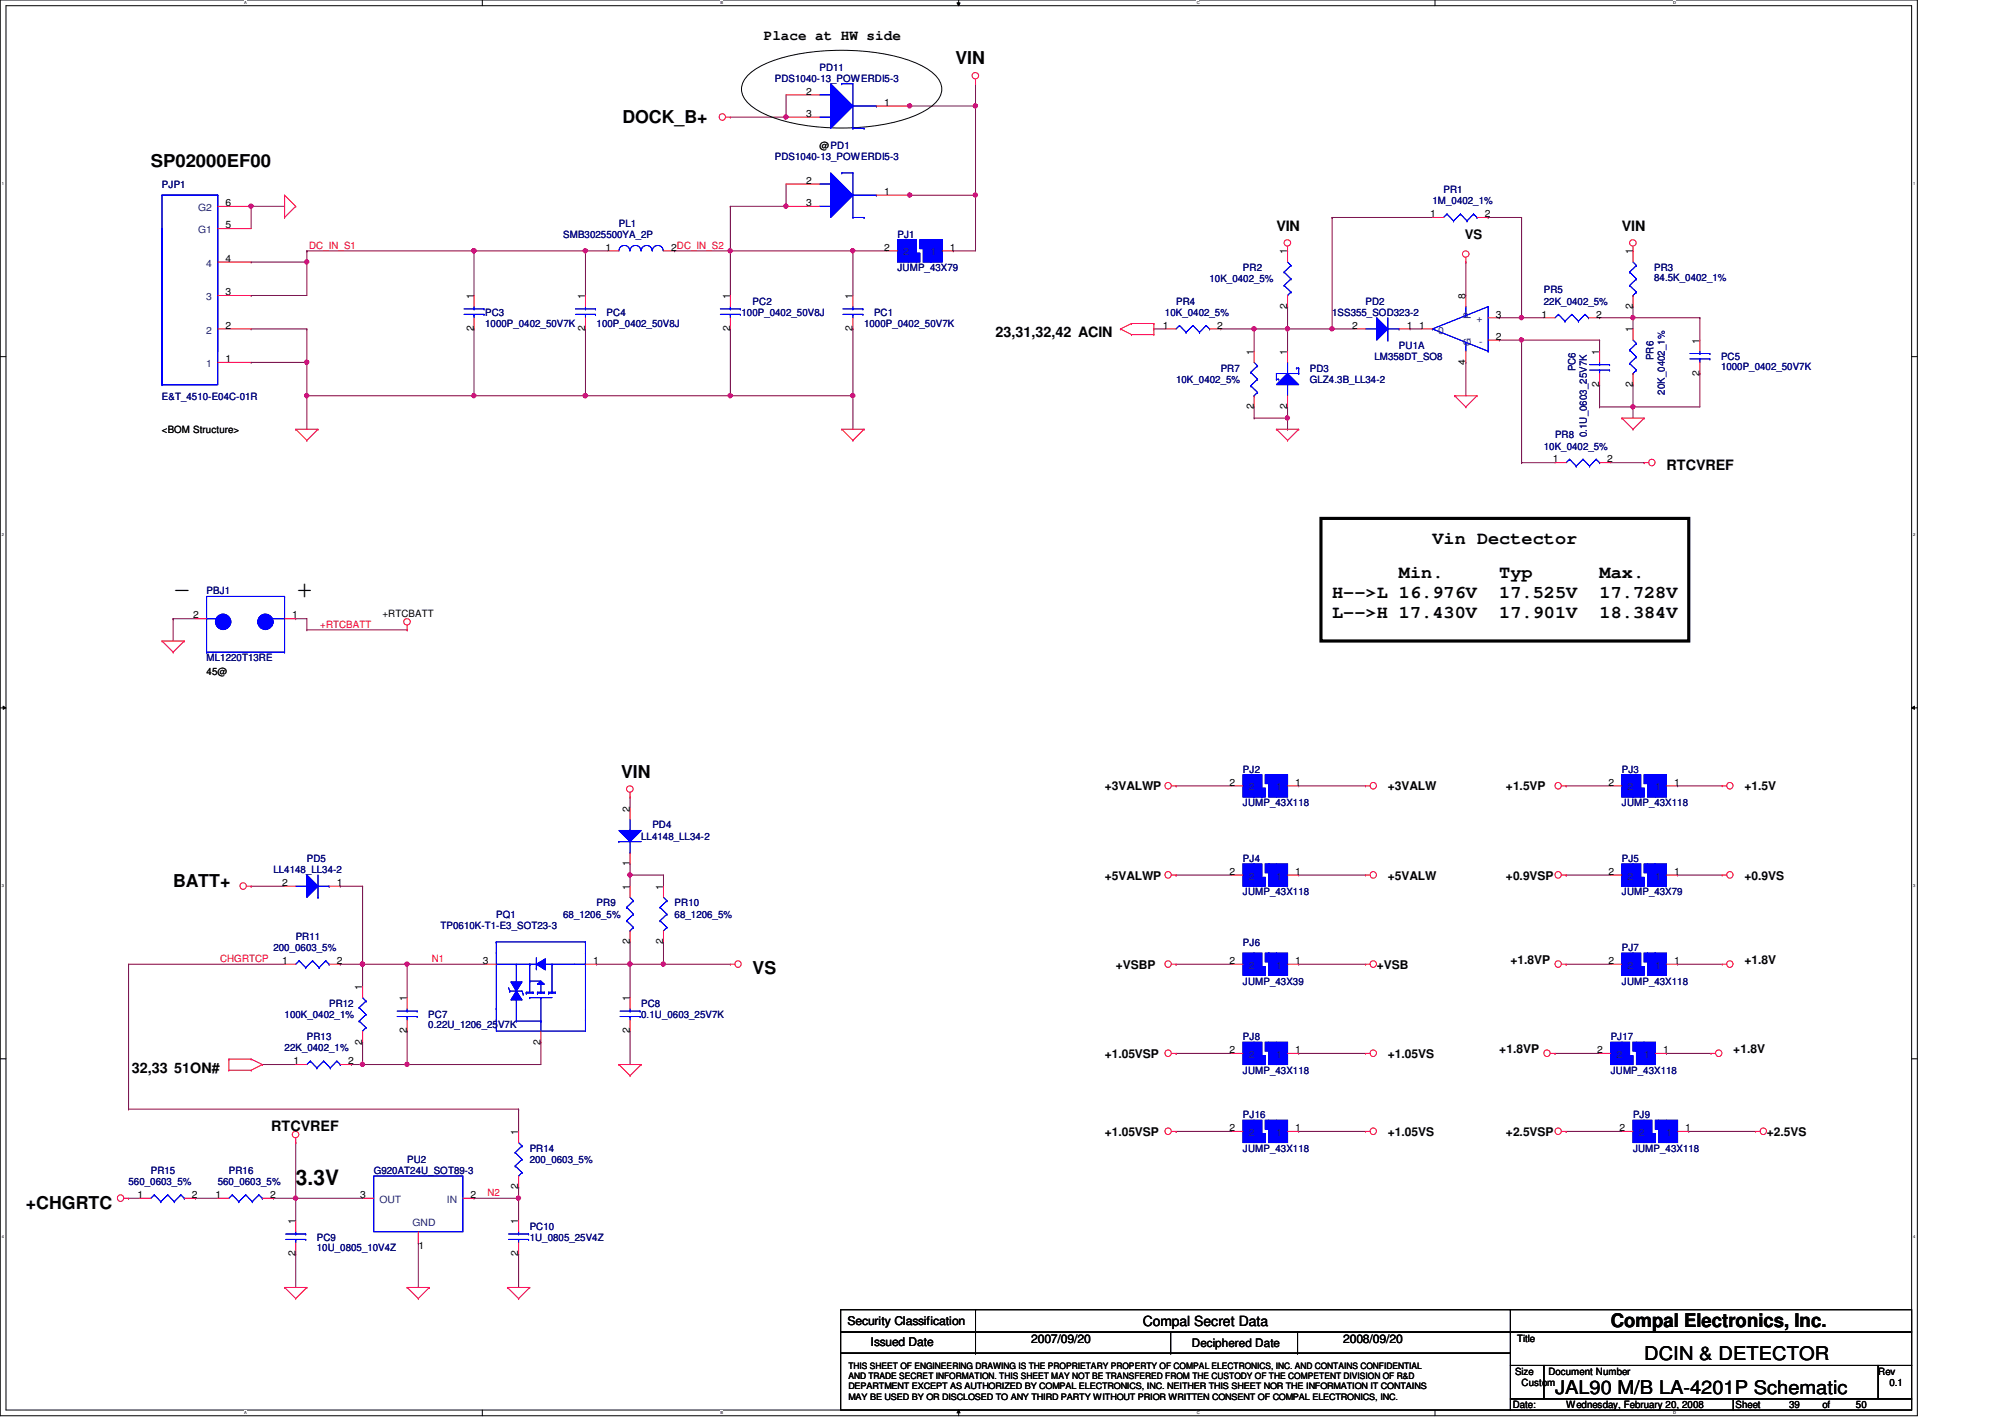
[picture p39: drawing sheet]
<svg xmlns="http://www.w3.org/2000/svg" width="297mm" height="210mm" viewBox="0 0 297 210" stroke-linecap="round" stroke-linejoin="round" font-family="sans-serif">
<defs><g id="words">
<g font-size="4.4">
<text x="25.7" y="88.6">-</text>
<text x="43.8" y="88.6">+</text>
</g>
<text font-size="3.1" x="43.8" y="175.5">3.3V</text>
<g font-size="2.8">
<text x="238.6" y="196.6">Compal Electronics, Inc.</text>
<text x="243.6" y="201.5">DCIN &amp; DETECTOR</text>
<text x="230.4" y="206.5">JAL90 M/B LA-4201P Schematic</text>
</g>
<g font-size="2.6">
<text x="141.6" y="9.5">VIN</text>
<text x="92.2" y="18.3">DOCK_B+</text>
<text x="22.3" y="24.7">SP02000EF00</text>
<text x="212.2" y="80.6">Vin Dectector</text>
<text x="197.4" y="88.5">H--&gt;L 16.976V</text>
<text x="207.3" y="85.6">Min.</text>
<text x="222.1" y="85.6">Typ</text>
<text x="222.1" y="88.5">17.525V</text>
<text x="237" y="85.6">Max.</text>
<text x="237" y="88.5">17.728V</text>
<text x="197.4" y="91.5">L--&gt;H 17.430V</text>
<text x="222.1" y="91.5">17.901V</text>
<text x="237" y="91.5">18.384V</text>
<text x="92" y="115.2">VIN</text>
<text x="25.7" y="131.4">BATT+</text>
<text x="111.5" y="144.3">VS</text>
<text x="3.8" y="179.1">+CHGRTC</text>
</g>
<g font-size="2.1">
<text x="113.2" y="5.9">Place at HW side</text>
<text x="189.1" y="34.2">VIN</text>
<text x="240.3" y="34.2">VIN</text>
<text x="147.5" y="49.9">23,31,32,42 ACIN</text>
<text x="246.9" y="69.6">RTCVREF</text>
<text x="19.6" y="158.9">32,33</text>
<text x="25.8" y="158.9">51ON#</text>
<text x="40.2" y="167.6">RTCVREF</text>
<text x="169.3" y="196.4">Compal Secret Data</text>
</g>
<text font-size="1.9" x="217" y="35.3">VS</text>
<g font-size="1.8">
<text x="163.7" y="117.1">+3VALWP</text>
<text x="205.6" y="117.1">+3VALW</text>
<text x="223.1" y="117.1">+1.5VP</text>
<text x="258.4" y="117.1">+1.5V</text>
<text x="163.7" y="130.3">+5VALWP</text>
<text x="205.6" y="130.3">+5VALW</text>
<text x="223.1" y="130.3">+0.9VSP</text>
<text x="258.4" y="130.3">+0.9VS</text>
<text x="165.3" y="143.5">+VSBP</text>
<text x="204" y="143.5">+VSB</text>
<text x="223.8" y="142.8">+1.8VP</text>
<text x="258.4" y="142.8">+1.8V</text>
<text x="163.7" y="156.7">+1.05VSP</text>
<text x="205.6" y="156.7">+1.05VS</text>
<text x="222.1" y="156">+1.8VP</text>
<text x="256.8" y="156">+1.8V</text>
<text x="163.7" y="168.3">+1.05VSP</text>
<text x="205.6" y="168.3">+1.05VS</text>
<text x="223.1" y="168.3">+2.5VSP</text>
<text x="261.7" y="168.3">+2.5VS</text>
<text x="125.6" y="196.3">Security Classification</text>
<text x="129" y="199.4">Issued Date</text>
<text x="152.8" y="198.9">2007/09/20</text>
<text x="199" y="198.9">2008/09/20</text>
</g>
<text font-size="1.7" x="176.6" y="199.6">Deciphered Date</text>
<g font-size="1.5" fill="#000080">
<text x="121.4" y="10.5">PD11</text>
<text x="114.8" y="12.1">PDS1040-13_POWERDI5-3</text>
<text x="114.8" y="23.7">PDS1040-13_POWERDI5-3</text>
<text x="24" y="27.8">PJP1</text>
<text x="213.9" y="28.6">PR1</text>
<text x="83.4" y="35.2">SMB3025500YA_2P</text>
<text x="91.7" y="33.6">PL1</text>
<text x="133" y="35.2">PJ1</text>
<text x="212.2" y="30.3">1M_0402_1%</text>
<text x="133" y="40.2">JUMP_43X79</text>
<text x="179.2" y="41.8">10K_0402_5%</text>
<text x="184.1" y="40.2">PR2</text>
<text x="245.1" y="40.2">PR3</text>
<text x="245.1" y="41.7">84.5K_0402_1%</text>
<text x="71.9" y="46.8">PC3</text>
<text x="89.9" y="46.8">PC4</text>
<text x="109.9" y="46.8">100P_0402_50V8J</text>
<text x="111.5" y="45.1">PC2</text>
<text x="129.5" y="46.8">PC1</text>
<text x="172.6" y="46.8">10K_0402_5%</text>
<text x="174.2" y="45.1">PR4</text>
<text x="197.4" y="46.8">1SS355_SOD323-2</text>
<text x="202.3" y="45.1">PD2</text>
<text x="228.7" y="43.5">PR5</text>
<text x="228.7" y="45.1">22K_0402_5%</text>
<text x="71.9" y="48.4">1000P_0402_50V7K</text>
<text x="88.4" y="48.4">100P_0402_50V8J</text>
<text x="128" y="48.4">1000P_0402_50V7K</text>
<text x="203.6" y="53.4">LM358DT_SO8</text>
<text x="207.3" y="51.7">PU1A</text>
<text x="245" y="53.3" transform="rotate(-90 245 53.3)">PR6</text>
<text x="255" y="53.4">PC5</text>
<text x="24" y="59.3">E&amp;T_4510-E04C-01R</text>
<text x="174.2" y="56.7">10K_0402_5%</text>
<text x="180.8" y="55">PR7</text>
<text x="194.1" y="55">PD3</text>
<text x="194.1" y="56.7">GLZ4.3B_LL34-2</text>
<text x="233.4" y="55" transform="rotate(-90 233.4 55)">PC6</text>
<text x="246.6" y="58.5" transform="rotate(-90 246.6 58.5)">20K_0402_1%</text>
<text x="255" y="54.9">1000P_0402_50V7K</text>
<text x="230.4" y="64.9">PR8</text>
<text x="235.1" y="64.7" transform="rotate(-90 235.1 64.7)">0.1U_0603_25V7K</text>
<text x="228.7" y="66.6">10K_0402_5%</text>
<text x="30.6" y="88.1">PBJ1</text>
<text x="30.6" y="98">ML1220T13RE</text>
<text x="184.1" y="114.5">PJ2</text>
<text x="184.1" y="119.4">JUMP_43X118</text>
<text x="240.3" y="114.5">PJ3</text>
<text x="240.3" y="119.4">JUMP_43X118</text>
<text x="95" y="124.4">LL4148_LL34-2</text>
<text x="96.6" y="122.7">PD4</text>
<text x="40.5" y="129.3">LL4148_LL34-2</text>
<text x="45.5" y="127.7">PD5</text>
<text x="184.1" y="127.7">PJ4</text>
<text x="240.3" y="127.7">PJ5</text>
<text x="65.3" y="137.6">TP0610K-T1-E3_SOT23-3</text>
<text x="73.5" y="135.9">PQ1</text>
<text x="83.4" y="135.9">68_1206_5%</text>
<text x="88.4" y="134.3">PR9</text>
<text x="99.9" y="134.3">PR10</text>
<text x="99.9" y="135.9">68_1206_5%</text>
<text x="184.1" y="132.6">JUMP_43X118</text>
<text x="240.3" y="132.6">JUMP_43X79</text>
<text x="40.5" y="140.9">200_0603_5%</text>
<text x="43.8" y="139.2">PR11</text>
<text x="184.1" y="140.1">PJ6</text>
<text x="240.3" y="140.9">PJ7</text>
<text x="48.8" y="149.1">PR12</text>
<text x="95" y="149.1">PC8</text>
<text x="184.1" y="145.8">JUMP_43X39</text>
<text x="240.3" y="145.8">JUMP_43X118</text>
<text x="42.2" y="155.7">22K_0402_1%</text>
<text x="42.2" y="150.8">100K_0402_1%</text>
<text x="45.5" y="154.1">PR13</text>
<text x="63.5" y="150.8">PC7</text>
<text x="63.5" y="152.3">0.22U_1206_25V7K</text>
<text x="95" y="150.8">0.1U_0603_25V7K</text>
<text x="184.1" y="154.1">PJ8</text>
<text x="238.6" y="154.1">PJ17</text>
<text x="184.1" y="159">JUMP_43X118</text>
<text x="238.6" y="159">JUMP_43X118</text>
<text x="184.1" y="165.7">PJ16</text>
<text x="241.9" y="165.7">PJ9</text>
<text x="22.3" y="173.9">PR15</text>
<text x="33.9" y="173.9">PR16</text>
<text x="55.4" y="173.9">G920AT24U_SOT89-3</text>
<text x="60.3" y="172.3">PU2</text>
<text x="78.5" y="170.6">PR14</text>
<text x="78.5" y="172.3">200_0603_5%</text>
<text x="184.1" y="170.6">JUMP_43X118</text>
<text x="241.9" y="170.6">JUMP_43X118</text>
<text x="19" y="175.6">560_0603_5%</text>
<text x="32.3" y="175.6">560_0603_5%</text>
<text x="46.9" y="183.8">PC9</text>
<text x="46.9" y="185.3">10U_0805_10V4Z</text>
<text x="78.5" y="182.2">PC10</text>
<text x="78.5" y="183.8">1U_0805_25V4Z</text>
</g>
<g font-size="1.5">
<text x="119.4" y="14">2</text>
<text x="119.4" y="17.3">3</text>
<text x="131" y="15.7">1</text>
<text x="121.4" y="22">@PD1</text>
<text x="119.4" y="27.2">2</text>
<text x="131" y="28.9">1</text>
<text x="33.4" y="33.8">5</text>
<text x="33.4" y="30.5">6</text>
<text x="119.4" y="30.5">3</text>
<text x="211.9" y="32.2">1</text>
<text x="220" y="32.2">2</text>
<text x="33.4" y="38.8">4</text>
<text x="89.7" y="37.1">1</text>
<text x="99.4" y="37.1">2DC_IN_S2</text>
<text x="131" y="37.1">2</text>
<text x="140.7" y="37.1">1</text>
<text x="190.7" y="37.7" transform="rotate(-90 190.7 37.7)">1</text>
<text x="241.9" y="37.7" transform="rotate(-90 241.9 37.7)">1</text>
<text x="33.4" y="43.7">3</text>
<text x="70.2" y="44.3" transform="rotate(-90 70.2 44.3)">1</text>
<text x="86.7" y="44.3" transform="rotate(-90 86.7 44.3)">1</text>
<text x="108.2" y="44.3" transform="rotate(-90 108.2 44.3)">1</text>
<text x="126.3" y="44.3" transform="rotate(-90 126.3 44.3)">1</text>
<text x="190.7" y="45.8" transform="rotate(-90 190.7 45.8)">2</text>
<text x="217.1" y="44.3" transform="rotate(-90 217.1 44.3)">8</text>
<text x="221.6" y="47">3</text>
<text x="228.4" y="47">1</text>
<text x="236.5" y="47">2</text>
<text x="241.9" y="45.8" transform="rotate(-90 241.9 45.8)">2</text>
<text x="33.4" y="53.6">1</text>
<text x="33.4" y="48.7">2</text>
<text x="70.2" y="49.1" transform="rotate(-90 70.2 49.1)">2</text>
<text x="86.7" y="49.1" transform="rotate(-90 86.7 49.1)">2</text>
<text x="108.2" y="49.1" transform="rotate(-90 108.2 49.1)">2</text>
<text x="126.3" y="49.1" transform="rotate(-90 126.3 49.1)">2</text>
<text x="172.3" y="48.7">1</text>
<text x="180.3" y="48.7">2</text>
<text x="185.8" y="52.5" transform="rotate(-90 185.8 52.5)">1</text>
<text x="190.7" y="52.5" transform="rotate(-90 190.7 52.5)">1</text>
<text x="200.3" y="48.7">2</text>
<text x="208.4" y="48.7">1</text>
<text x="210.2" y="48.7">1</text>
<text x="221.6" y="50.3">2</text>
<text x="236.9" y="52.5" transform="rotate(-90 236.9 52.5)">1</text>
<text x="241.9" y="49.2" transform="rotate(-90 241.9 49.2)">1</text>
<text x="251.8" y="50.9" transform="rotate(-90 251.8 50.9)">1</text>
<text x="217.1" y="54" transform="rotate(-90 217.1 54)">4</text>
<text x="236.9" y="57.3" transform="rotate(-90 236.9 57.3)">2</text>
<text x="241.9" y="57.3" transform="rotate(-90 241.9 57.3)">2</text>
<text x="251.8" y="55.7" transform="rotate(-90 251.8 55.7)">2</text>
<text x="24" y="64.1">&lt;BOM Structure&gt;</text>
<text x="185.8" y="60.6" transform="rotate(-90 185.8 60.6)">2</text>
<text x="190.7" y="60.6" transform="rotate(-90 190.7 60.6)">2</text>
<text x="230" y="68.5">1</text>
<text x="238.1" y="68.5">2</text>
<text x="28.6" y="91.6">2</text>
<text x="43.3" y="91.6">1</text>
<text x="56.7" y="91.4">+RTCBATT</text>
<text x="30.6" y="99.9">45@</text>
<text x="182.2" y="116.4">2</text>
<text x="191.9" y="116.4">1</text>
<text x="238.3" y="116.4">2</text>
<text x="248" y="116.4">1</text>
<text x="93.3" y="120.2" transform="rotate(-90 93.3 120.2)">2</text>
<text x="41.8" y="131.2">2</text>
<text x="49.9" y="131.2">1</text>
<text x="93.3" y="131.8" transform="rotate(-90 93.3 131.8)">1</text>
<text x="93.3" y="128.3" transform="rotate(-90 93.3 128.3)">1</text>
<text x="98.3" y="131.8" transform="rotate(-90 98.3 131.8)">1</text>
<text x="182.2" y="129.6">2</text>
<text x="191.9" y="129.6">1</text>
<text x="238.3" y="129.6">2</text>
<text x="248" y="129.6">1</text>
<text x="41.8" y="142.8">1</text>
<text x="49.9" y="142.8">2</text>
<text x="71.5" y="142.8">3</text>
<text x="87.9" y="142.8">1</text>
<text x="93.3" y="139.9" transform="rotate(-90 93.3 139.9)">2</text>
<text x="98.3" y="139.9" transform="rotate(-90 98.3 139.9)">2</text>
<text x="182.2" y="142.8">2</text>
<text x="191.9" y="142.8">1</text>
<text x="238.3" y="142.8">2</text>
<text x="248" y="142.8">1</text>
<text x="53.7" y="146.6" transform="rotate(-90 53.7 146.6)">1</text>
<text x="60.3" y="148.3" transform="rotate(-90 60.3 148.3)">1</text>
<text x="93.3" y="148.3" transform="rotate(-90 93.3 148.3)">1</text>
<text x="53.7" y="154.7" transform="rotate(-90 53.7 154.7)">2</text>
<text x="60.3" y="153.1" transform="rotate(-90 60.3 153.1)">2</text>
<text x="80.1" y="154.7" transform="rotate(-90 80.1 154.7)">2</text>
<text x="93.3" y="153.1" transform="rotate(-90 93.3 153.1)">2</text>
<text x="182.2" y="156">2</text>
<text x="191.9" y="156">1</text>
<text x="236.6" y="156">2</text>
<text x="246.4" y="156">1</text>
<text x="43.5" y="157.6">1</text>
<text x="51.6" y="157.6">2</text>
<text x="182.2" y="167.6">2</text>
<text x="191.9" y="167.6">1</text>
<text x="239.9" y="167.6">2</text>
<text x="249.7" y="167.6">1</text>
<text x="76.8" y="168.1" transform="rotate(-90 76.8 168.1)">1</text>
<text x="20.4" y="177.5">1</text>
<text x="28.4" y="177.5">2</text>
<text x="31.9" y="177.5">1</text>
<text x="40" y="177.5">2</text>
<text x="53.4" y="177.5">3</text>
<text x="69.7" y="177.5">2</text>
<text x="76.8" y="176.2" transform="rotate(-90 76.8 176.2)">2</text>
<text x="43.8" y="181.3" transform="rotate(-90 43.8 181.3)">1</text>
<text x="62" y="185">1</text>
<text x="76.8" y="181.3" transform="rotate(-90 76.8 181.3)">1</text>
<text x="43.8" y="186.1" transform="rotate(-90 43.8 186.1)">2</text>
<text x="76.8" y="186.1" transform="rotate(-90 76.8 186.1)">2</text>
<text x="224.4" y="203.6">Size</text>
<text x="224.7" y="198.8">Title</text>
<text x="229.4" y="203.6">Document Number</text>
<text x="278.3" y="203.6">Rev</text>
<text x="224.1" y="208.6">Date:</text>
<text x="225.4" y="205.3">Custom</text>
<text x="232" y="208.6">Wednesday, February 20, 2008</text>
<text x="257.1" y="208.6">Sheet</text>
<text x="265" y="208.6">39</text>
<text x="270" y="208.6">of</text>
<text x="275" y="208.6">50</text>
<text x="279.9" y="205.3">0.1</text>
</g>
<g font-size="1.5" fill="#004080">
<text x="29.4" y="34.5">G1</text>
<text x="29.4" y="31.2">G2</text>
<text x="30.6" y="39.5">4</text>
<text x="133.8" y="37.8">2</text>
<text x="137.9" y="37.8">1</text>
<text x="30.6" y="44.4">3</text>
<text x="217.9" y="47.3" transform="rotate(-90 217.9 47.3)">P</text>
<text x="218.7" y="47.8">+</text>
<text x="30.6" y="49.4">2</text>
<text x="213.1" y="49.4">0</text>
<text x="217.9" y="51.2" transform="rotate(-90 217.9 51.2)">G</text>
<text x="219.1" y="51.1">-</text>
<text x="30.6" y="54.4">1</text>
<text x="185" y="117.1">2</text>
<text x="189.1" y="117.1">1</text>
<text x="241.1" y="117.1">2</text>
<text x="245.2" y="117.1">1</text>
<text x="185" y="130.3">2</text>
<text x="189.1" y="130.3">1</text>
<text x="241.1" y="130.3">2</text>
<text x="245.2" y="130.3">1</text>
<text x="185" y="143.5">2</text>
<text x="189.1" y="143.5">1</text>
<text x="241.1" y="143.5">2</text>
<text x="245.2" y="143.5">1</text>
<text x="185" y="156.7">2</text>
<text x="189.1" y="156.7">1</text>
<text x="239.5" y="156.7">2</text>
<text x="243.5" y="156.7">1</text>
<text x="185" y="168.3">2</text>
<text x="189.1" y="168.3">1</text>
<text x="242.8" y="168.3">2</text>
<text x="246.8" y="168.3">1</text>
<text x="56.2" y="178.2">OUT</text>
<text x="66.2" y="178.2">IN</text>
<text x="61.1" y="181.6">GND</text>
</g>
<g font-size="1.5" fill="#f00">
<text x="45.8" y="36.8">DC_IN_S1</text>
<text x="47.5" y="93">+RTCBATT</text>
<text x="32.6" y="142.5">CHGRTCP</text>
<text x="64" y="142.5">N1</text>
<text x="72.2" y="177.2">N2</text>
</g>
<g font-size="1.3">
<text x="125.7" y="202.8">THIS SHEET OF ENGINEERING DRAWING IS THE PROPRIETARY PROPERTY OF COMPAL ELECTRONICS, INC. AND CONTAINS CONFIDENTIAL</text>
<text x="125.7" y="204.3">AND TRADE SECRET INFORMATION. THIS SHEET MAY NOT BE TRANSFERED FROM THE CUSTODY OF THE COMPETENT DIVISION OF R&amp;D</text>
<text x="125.7" y="205.8">DEPARTMENT EXCEPT AS AUTHORIZED BY COMPAL ELECTRONICS, INC. NEITHER THIS SHEET NOR THE INFORMATION IT CONTAINS</text>
<text x="125.7" y="207.3">MAY BE USED BY OR DISCLOSED TO ANY THIRD PARTY WITHOUT PRIOR WRITTEN CONSENT OF COMPAL ELECTRONICS, INC.</text>
</g>
<g font-size=".6">
<text x="36.1" y=".6">A</text>
<text x="106.7" y=".6">B</text>
<text x="177.3" y=".6">C</text>
<text x="247.9" y=".6">D</text>
<text x=".3" y="27.4">1</text>
<text x="283.4" y="27.4">1</text>
<text x=".3" y="79.4">2</text>
<text x="283.4" y="79.4">2</text>
<text x=".3" y="131.4">3</text>
<text x="283.4" y="131.4">3</text>
<text x=".3" y="183.4">4</text>
<text x="283.4" y="183.4">4</text>
<text x="36.1" y="209.5">A</text>
<text x="106.7" y="209.5">B</text>
<text x="177.3" y="209.5">C</text>
<text x="247.9" y="209.5">D</text>
</g>
</g></defs>
<path d="M0 0h284.1v209.7h-284.1zM.9 .8h282.3v208.1h-282.3z" fill="none" stroke="#000" stroke-width=".15"/>
<g fill="#fff">
<path d="M36.1 .1h.4v.7h-.4z"/>
<path d="M36.1 209h.4v.6h-.4z"/>
</g>
<path d="M71.5 0v.8M71.5 208.9v.8" fill="none" stroke="#000" stroke-width=".15"/>
<g fill="#fff">
<path d="M106.7 .1h.4v.7h-.4z"/>
<path d="M106.7 209h.4v.6h-.4z"/>
</g>
<path d="M141.8 .4h.4l-.2 .4zM142 0v.8M142 208.9l.2 .4h-.4zM142 208.9v.8" fill="none" stroke="#000" stroke-width=".15"/>
<path d="M141.8 .4h.4l-.2 .4zM142 208.9l.2 .4h-.4z" fill="#000"/>
<g fill="#fff">
<path d="M177.3 .1h.4v.7h-.4z"/>
<path d="M177.3 209h.4v.6h-.4z"/>
</g>
<path d="M212.6 0v.8M212.6 208.9v.8" fill="none" stroke="#000" stroke-width=".15"/>
<g fill="#fff">
<path d="M247.9 .1h.3v.7h-.3z"/>
<path d="M247.9 209h.3v.6h-.3z"/>
<path d="M.3 26.8h.2v.7h-.2z"/>
<path d="M283.4 26.8h.3v.7h-.3z"/>
<path d="M.3 78.8h.2v.7h-.2z"/>
<path d="M283.4 78.8h.3v.7h-.3z"/>
</g>
<path d="M0 52.8h.9M283.2 52.8h.9" fill="none" stroke="#000" stroke-width=".15"/>
<g fill="#fff">
<path d="M.3 130.9h.2v.6h-.2z"/>
<path d="M283.4 130.9h.3v.6h-.3z"/>
</g>
<path d="M0 104.9h.9M.5 104.6l.4 .3-.4 .2zM283.2 104.9l.4-.3v.5zM283.2 104.9h.9" fill="none" stroke="#000" stroke-width=".15"/>
<path d="M.5 104.6l.4 .3-.4 .2zM283.2 104.9l.4-.3v.5z" fill="#000"/>
<g fill="#fff">
<path d="M.3 182.8h.2v.7h-.2z"/>
<path d="M283.4 182.8h.3v.7h-.3z"/>
</g>
<path d="M0 156.8h.9M283.2 156.8h.9" fill="none" stroke="#000" stroke-width=".15"/>
<path d="M45.5 37.2h.1M45.5 37.2h24.7" fill="none" stroke="#800040" stroke-width=".15"/>
<circle cx="70.2" cy="37.1" r=".32" fill="#f0f"/>
<circle cx="70.2" cy="37.1" r=".32" fill="none" stroke="#f0f" stroke-width=".15"/>
<path d="M70.2 37.2h.1M70.2 37.2v6.6M86.7 37.2h.1M86.7 37.2v6.6M86.7 37.2h3.3" fill="none" stroke="#800040" stroke-width=".15"/>
<circle cx="86.7" cy="37.1" r=".32" fill="#f0f"/>
<circle cx="86.7" cy="37.1" r=".32" fill="none" stroke="#f0f" stroke-width=".15"/>
<path d="M70.2 37.2h.1M70.2 37.2h16.5M108.2 37.2h.1M108.2 37.2v6.6" fill="none" stroke="#800040" stroke-width=".15"/>
<circle cx="70.2" cy="37.1" r=".32" fill="#f0f"/>
<circle cx="70.2" cy="37.1" r=".32" fill="none" stroke="#f0f" stroke-width=".15"/>
<g fill="none" stroke="#800040" stroke-width=".15">
<path d="M126.4 37.2h.1M126.4 37.2h4.9M174.2 116.4h.1M174.2 116.4h8.3M232 129.6h.1M232 129.6h6.6M248.5 129.6h.1M248.5 129.6h6.6M174.2 142.8h.1M174.2 142.8h8.3M192.4 142.8h.1M192.4 142.8h9.9"/>
<path d="M232 142.8h.1M232 142.8h6.6M248.5 142.8h.1M248.5 142.8h6.6"/>
</g>
<circle cx="126.3" cy="37.1" r=".32" fill="#f0f"/>
<circle cx="126.3" cy="37.1" r=".32" fill="none" stroke="#f0f" stroke-width=".15"/>
<path d="M37.2 38.8h.1M37.2 38.8h8.3M45.5 38.8h.1M45.5 38.8v5h-8.3M37.2 43.8h.1M192.4 116.4h.1M192.4 116.4h9.9" fill="none" stroke="#800040" stroke-width=".15"/>
<circle cx="45.4" cy="38.8" r=".32" fill="#f0f"/>
<circle cx="45.4" cy="38.8" r=".32" fill="none" stroke="#f0f" stroke-width=".15"/>
<g fill="none" stroke="#800040" stroke-width=".15">
<path d="M45.5 58.6h.1M45.5 58.6v5M70.2 58.6h.1M70.2 58.6h16.5M108.2 48.7h.1M108.2 48.7v9.9M232 116.4h.1M232 116.4h6.6M248.5 116.4h.1M248.5 116.4h6.6M174.2 129.6h.1M174.2 129.6h8.3"/>
<path d="M192.4 129.6h.1M192.4 129.6h9.9"/>
</g>
<circle cx="86.7" cy="58.6" r=".32" fill="#f0f"/>
<circle cx="86.7" cy="58.6" r=".32" fill="none" stroke="#f0f" stroke-width=".15"/>
<circle cx="70.2" cy="58.6" r=".32" fill="#f0f"/>
<circle cx="70.2" cy="58.6" r=".32" fill="none" stroke="#f0f" stroke-width=".15"/>
<g fill="none" stroke="#800040" stroke-width=".15">
<path d="M37.2 53.7h.1M45.5 48.7h.1M45.5 48.7v5h-8.3M70.2 48.7h.1M70.2 48.7v9.9M86.7 48.7h.1M86.7 58.6h.1M86.7 48.7v9.9M86.7 58.6h21.5M174.2 156h.1M174.2 156h8.3M192.4 156h.1"/>
<path d="M192.4 156h9.9"/>
</g>
<circle cx="86.7" cy="58.6" r=".32" fill="#f0f"/>
<circle cx="86.7" cy="58.6" r=".32" fill="none" stroke="#f0f" stroke-width=".15"/>
<path d="M37.2 48.7h.1M37.2 48.7h8.3M45.5 58.6h.1M45.5 58.6h24.7" fill="none" stroke="#800040" stroke-width=".15"/>
<circle cx="45.4" cy="58.6" r=".32" fill="#f0f"/>
<circle cx="45.4" cy="58.6" r=".32" fill="none" stroke="#f0f" stroke-width=".15"/>
<path d="M45.5 53.7h.1M45.5 53.7v4.9" fill="none" stroke="#800040" stroke-width=".15"/>
<circle cx="45.4" cy="53.7" r=".32" fill="#f0f"/>
<circle cx="45.4" cy="53.7" r=".32" fill="none" stroke="#f0f" stroke-width=".15"/>
<path d="M45.5 37.2h.1M45.5 37.2v1.6M98.3 142.8h.1M98.3 142.8h9.9" fill="none" stroke="#800040" stroke-width=".15"/>
<circle cx="98.3" cy="142.8" r=".32" fill="#f0f"/>
<circle cx="98.3" cy="142.8" r=".32" fill="none" stroke="#f0f" stroke-width=".15"/>
<path d="M93.3 128h.1M93.3 128v1.6M98.3 139.5h.1M98.3 129.6h.1M98.3 129.6v1.7M98.3 139.5v3.3h-5M93.3 142.8h.1" fill="none" stroke="#800040" stroke-width=".15"/>
<circle cx="93.3" cy="142.8" r=".32" fill="#f0f"/>
<circle cx="93.3" cy="142.8" r=".32" fill="none" stroke="#f0f" stroke-width=".15"/>
<path d="M93.3 129.6h.1M93.3 129.6h5" fill="none" stroke="#800040" stroke-width=".15"/>
<circle cx="93.3" cy="129.6" r=".32" fill="#f0f"/>
<circle cx="93.3" cy="129.6" r=".32" fill="none" stroke="#f0f" stroke-width=".15"/>
<path d="M37.2 131.3h.1M37.2 131.3h5M60.3 142.8h.1M60.3 157.7h.1M60.3 142.8v5M80.1 154.4h.1M80.1 154.4v3.3h-19.8" fill="none" stroke="#800040" stroke-width=".15"/>
<circle cx="60.3" cy="157.7" r=".32" fill="#f0f"/>
<circle cx="60.3" cy="157.7" r=".32" fill="none" stroke="#f0f" stroke-width=".15"/>
<path d="M52.1 157.7h.1M53.7 154.4h.1M53.7 142.8h.1M53.7 142.8v3.3M53.7 154.4v3.3h-1.6M93.3 152.7h.1M93.3 152.7v5" fill="none" stroke="#800040" stroke-width=".15"/>
<circle cx="53.7" cy="142.8" r=".32" fill="#f0f"/>
<circle cx="53.7" cy="142.8" r=".32" fill="none" stroke="#f0f" stroke-width=".15"/>
<path d="M93.3 129.6h.1M93.3 129.6v1.7M38.9 157.7h.1M38.9 157.7h4.9M53.7 142.8h.1M53.7 142.8h18.2M60.3 152.7h.1M60.3 142.8h.1M60.3 152.7v5" fill="none" stroke="#800040" stroke-width=".15"/>
<circle cx="60.3" cy="142.8" r=".32" fill="#f0f"/>
<circle cx="60.3" cy="142.8" r=".32" fill="none" stroke="#f0f" stroke-width=".15"/>
<path d="M93.3 142.8h.1M93.3 142.8v5" fill="none" stroke="#800040" stroke-width=".15"/>
<circle cx="93.3" cy="142.8" r=".32" fill="#f0f"/>
<circle cx="93.3" cy="142.8" r=".32" fill="none" stroke="#f0f" stroke-width=".15"/>
<path d="M93.3 118.1h.1M93.3 118.1v1.6M93.3 139.5h.1M93.3 139.5v3.3h-4.9M53.7 157.7h.1M53.7 157.7h6.6M88.4 142.8h.1" fill="none" stroke="#800040" stroke-width=".15"/>
<circle cx="53.7" cy="157.7" r=".32" fill="#f0f"/>
<circle cx="53.7" cy="157.7" r=".32" fill="none" stroke="#f0f" stroke-width=".15"/>
<path d="M76.8 177.5h.1M76.8 177.5v3.3" fill="none" stroke="#800040" stroke-width=".15"/>
<circle cx="76.8" cy="177.5" r=".32" fill="#f0f"/>
<circle cx="76.8" cy="177.5" r=".32" fill="none" stroke="#f0f" stroke-width=".15"/>
<g fill="none" stroke="#800040" stroke-width=".15">
<path d="M19 177.5h.1M19 177.5h1.7M29 177.5h.1M29 177.5h3.3M43.8 177.5h.1M43.8 177.5v3.3M70.2 177.5h.1M76.8 164.3h.1M76.8 175.9h.1M76.8 164.3v3.3M76.8 175.9v1.6h-6.6M43.8 185.8h.1"/>
<path d="M43.8 185.8v4.9M62 184.1h.1M62 184.1v6.6M76.8 185.8h.1M76.8 185.8v4.9"/>
</g>
<circle cx="43.8" cy="177.5" r=".32" fill="#f0f"/>
<circle cx="43.8" cy="177.5" r=".32" fill="none" stroke="#f0f" stroke-width=".15"/>
<path d="M53.7 131.3h.1M53.7 131.3v11.5M19 142.8h.1M19 142.8v21.5M19 164.3h.1M19 164.3h57.8M40.5 177.5h.1M40.5 177.5h13.2M43.8 177.5h.1M43.8 169.2h.1M43.8 169.2v8.3" fill="none" stroke="#800040" stroke-width=".15"/>
<circle cx="53.7" cy="142.8" r=".32" fill="#f0f"/>
<circle cx="53.7" cy="142.8" r=".32" fill="none" stroke="#f0f" stroke-width=".15"/>
<path d="M141.2 37.2h.1M144.5 28.9h.1M144.5 28.9v8.3h-3.3M50.4 131.3h.1M50.4 131.3h3.3M19 142.8h.1M19 142.8h23.2M50.4 142.8h.1M50.4 142.8h3.3" fill="none" stroke="#800040" stroke-width=".15"/>
<circle cx="144.5" cy="28.9" r=".32" fill="#f0f"/>
<circle cx="144.5" cy="28.9" r=".32" fill="none" stroke="#f0f" stroke-width=".15"/>
<path d="M99.9 37.2h.1M99.9 37.2h8.3M217.2 38.8h.1M217.2 38.8v5M241.9 47.1h.1M241.9 47.1v1.6M241.9 47.1h9.9" fill="none" stroke="#800040" stroke-width=".15"/>
<circle cx="241.9" cy="47" r=".32" fill="#f0f"/>
<circle cx="241.9" cy="47" r=".32" fill="none" stroke="#f0f" stroke-width=".15"/>
<path d="M241.9 60.3h.1M241.9 60.3v1.6M241.9 60.3h9.9" fill="none" stroke="#800040" stroke-width=".15"/>
<circle cx="241.9" cy="60.3" r=".32" fill="#f0f"/>
<circle cx="241.9" cy="60.3" r=".32" fill="none" stroke="#f0f" stroke-width=".15"/>
<path d="M225.4 47.1h.1M225.4 47.1h3.3" fill="none" stroke="#800040" stroke-width=".15"/>
<circle cx="225.4" cy="47" r=".32" fill="#f0f"/>
<circle cx="225.4" cy="47" r=".32" fill="none" stroke="#f0f" stroke-width=".15"/>
<path d="M197.4 48.7h.1M197.4 48.7h3.3M208.9 48.7h.1M208.9 48.7h1.7M251.8 55.3h.1M251.8 47.1h.1M251.8 47.1v3.3M251.8 55.3v5" fill="none" stroke="#800040" stroke-width=".15"/>
<circle cx="197.3" cy="48.7" r=".32" fill="#f0f"/>
<circle cx="197.3" cy="48.7" r=".32" fill="none" stroke="#f0f" stroke-width=".15"/>
<path d="M217.2 53.7h.1M217.2 53.7v4.9M225.4 50.4h.1M225.4 50.4h11.6M237 57h.1M237 50.4h.1M237 50.4v1.6M237 57v3.3" fill="none" stroke="#800040" stroke-width=".15"/>
<circle cx="225.4" cy="50.4" r=".32" fill="#f0f"/>
<circle cx="225.4" cy="50.4" r=".32" fill="none" stroke="#f0f" stroke-width=".15"/>
<g fill="none" stroke="#800040" stroke-width=".15">
<path d="M220.5 32.2h.1M220.5 32.2h4.9M225.4 32.2h.1M225.4 32.2v14.9h-3.3M185.8 48.7h.1M190.8 45.4h.1M190.8 45.4v3.3h-5M222.1 50.4h.1M222.1 47.1h.1M222.1 50.4h3.3M225.4 50.4h.1M225.4 50.4v18.1"/>
<path d="M237 47.1h.1M241.9 45.4h.1M241.9 57h.1M241.9 45.4v1.7h-4.9M241.9 57v3.3h-4.9M225.4 68.5h.1M225.4 68.5h5M237 60.3h.1"/>
</g>
<circle cx="185.8" cy="48.7" r=".32" fill="#f0f"/>
<circle cx="185.8" cy="48.7" r=".32" fill="none" stroke="#f0f" stroke-width=".15"/>
<path d="M197.4 32.2h.1M197.4 32.2v16.5h-6.6M170.9 48.7h.1M170.9 48.7h1.7M190.8 48.7h.1M238.6 68.5h5M243.6 68.5h.1" fill="none" stroke="#800040" stroke-width=".15"/>
<circle cx="190.7" cy="48.7" r=".32" fill="#f0f"/>
<circle cx="190.7" cy="48.7" r=".32" fill="none" stroke="#f0f" stroke-width=".15"/>
<g fill="none" stroke="#800040" stroke-width=".15">
<path d="M197.4 32.2h.1M197.4 32.2h14.8M180.8 48.7h.1M180.8 48.7h5M185.8 48.7h.1M185.8 48.7v3.3M190.8 48.7h.1M190.8 48.7v3.3M185.8 61.9h.1M185.8 60.3v1.6M185.8 61.9h5M190.8 61.9h.1"/>
<path d="M190.8 60.3v1.6"/>
</g>
<circle cx="190.7" cy="61.9" r=".32" fill="#f0f"/>
<circle cx="190.7" cy="61.9" r=".32" fill="none" stroke="#f0f" stroke-width=".15"/>
<path d="M37.2 30.6h.1M37.2 30.6v3.3M37.2 30.6h5M190.8 63.6h.1M190.8 61.9v1.7" fill="none" stroke="#800040" stroke-width=".15"/>
<circle cx="37.2" cy="30.5" r=".32" fill="#f0f"/>
<circle cx="37.2" cy="30.5" r=".32" fill="none" stroke="#f0f" stroke-width=".15"/>
<path d="M134.8 28.9h.1M134.8 28.9h9.7" fill="none" stroke="#800040" stroke-width=".15"/>
<circle cx="134.8" cy="28.9" r=".32" fill="#f0f"/>
<circle cx="134.8" cy="28.9" r=".32" fill="none" stroke="#f0f" stroke-width=".15"/>
<path d="M108.2 30.6h.1M108.2 30.6v6.6M108.2 30.6h8.3" fill="none" stroke="#800040" stroke-width=".15"/>
<circle cx="116.4" cy="30.5" r=".32" fill="#f0f"/>
<circle cx="116.4" cy="30.5" r=".32" fill="none" stroke="#f0f" stroke-width=".15"/>
<g fill="none" stroke="#800040" stroke-width=".15">
<path d="M144.5 15.7h.1M144.5 15.7v13.2M108.2 37.2h.1M108.2 37.2h18.2M126.4 37.2h.1M126.4 37.2v6.6M126.4 58.6h.1M126.4 58.6v5M25.7 91.7h.1M25.7 91.7h3.3M25.7 91.7v3.3M43.8 91.7h.1"/>
<path d="M43.8 91.7h1.7v1.6M45.5 93.3h.1M45.5 93.3h14.8M60.3 93.3h.1M232 167.6h.1M232 167.6h8.3M250.2 167.6h.1M250.2 167.6h9.9"/>
</g>
<circle cx="108.2" cy="37.1" r=".32" fill="#f0f"/>
<circle cx="108.2" cy="37.1" r=".32" fill="none" stroke="#f0f" stroke-width=".15"/>
<path d="M126.4 48.7h.1M126.4 48.7v9.9" fill="none" stroke="#800040" stroke-width=".15"/>
<circle cx="126.3" cy="58.6" r=".32" fill="#f0f"/>
<circle cx="126.3" cy="58.6" r=".32" fill="none" stroke="#f0f" stroke-width=".15"/>
<path d="M108.2 58.6h.1M108.2 58.6h18.2" fill="none" stroke="#800040" stroke-width=".15"/>
<circle cx="108.2" cy="58.6" r=".32" fill="#f0f"/>
<circle cx="108.2" cy="58.6" r=".32" fill="none" stroke="#f0f" stroke-width=".15"/>
<path d="M134.8 15.7h.1M134.8 15.7h9.7" fill="none" stroke="#800040" stroke-width=".15"/>
<circle cx="144.5" cy="15.7" r=".32" fill="#f0f"/>
<circle cx="144.5" cy="15.7" r=".32" fill="none" stroke="#f0f" stroke-width=".15"/>
<circle cx="134.8" cy="15.7" r=".32" fill="#f0f"/>
<circle cx="134.8" cy="15.7" r=".32" fill="none" stroke="#f0f" stroke-width=".15"/>
<path d="M108.2 17.4h8.3M116.5 17.4h.1M116.5 14.1v3.3M134.6 15.7h.1M134.6 15.7h.2M144.5 12.4h.1M144.5 12.4v3.3M116.5 30.6h.1M116.5 27.3v3.3M134.6 28.9h.1M134.6 28.9h.2" fill="none" stroke="#800040" stroke-width=".15"/>
<circle cx="116.4" cy="17.3" r=".32" fill="#f0f"/>
<circle cx="116.4" cy="17.3" r=".32" fill="none" stroke="#f0f" stroke-width=".15"/>
<path d="M230.4 156h.1M230.4 156h6.6M246.9 156h.1M246.9 156h6.6M174.2 167.6h.1M174.2 167.6h8.3M192.4 167.6h.1M192.4 167.6h9.9" fill="none" stroke="#800040" stroke-width=".15"/>
<g fill="none" stroke="#f00" stroke-width=".15">
<path d="M107.5 17.4h.7M108.2 17.4h.1M144.5 12.4h.1M144.5 11.7v.7M42.2 28.9h.1M42.2 32.2h.1M42.2 28.9v3.3M42.2 28.9l1.6 1.7M43.8 30.6h.1M43.8 30.6l-1.6 1.6M190.8 37.2h.1M190.8 36.5v.7"/>
<path d="M212.2 32.2h1.7M217.2 38.8h.1M217.2 38.1v.7M218.8 32.2h1.7M241.9 37.2h.1M241.9 36.5v2.3M86.7 43.8v1.6M86.7 47.1v1.6M166 48.7h.1M166 48.7l1.6 .9M167.6 47.9h.1M167.6 49.6h.1"/>
<path d="M167.6 47.9l-1.6 .8M167.6 47.9h3.3M167.6 49.6h3.3M170.9 47.9h.1M170.9 49.6h.1M170.9 47.9v1.7M185.8 52v1.7M185.8 58.6v1.7M215.5 58.6h.1M215.5 58.6h3.3M215.5 58.6l1.7 1.7M218.8 58.6h.1"/>
<path d="M218.8 58.6l-1.6 1.7M241.9 43.8v1.6M43.8 63.6h.1M43.8 63.6h3.3M43.8 63.6l1.7 1.6M45.5 65.2h.1M47.1 63.6h.1M47.1 63.6l-1.6 1.6M124.7 63.6h.1M124.7 63.6h3.3M124.7 63.6l1.7 1.6M126.4 65.2h.1"/>
<path d="M128 63.6h.1M128 63.6l-1.6 1.6M189.1 63.6h.1M189.1 63.6h3.3M189.1 63.6l1.7 1.6M190.8 65.2h.1M192.4 63.6h.1M192.4 63.6l-1.6 1.6M217.2 60.3h.1M240.3 61.9h.1M240.3 61.9h3.3M240.3 61.9l1.6 1.7"/>
<path d="M241.9 63.6h.1M243.6 61.9h.1M243.6 68.5h.1M243.6 61.9l-1.7 1.7M243.6 68.5h.7M24 95h.1M24 95h3.3M24 95l1.7 1.6M25.7 96.6h.1M27.3 95h.1M27.3 95l-1.6 1.6M60.3 93.3h.1"/>
<path d="M60.3 92.6v.7M93.3 118.1h.1M93.3 117.4v.7M173.6 116.4h.6M174.2 116.4h.1M202.3 116.4h.1M202.3 116.4h.7M231.3 116.4h.7M232 116.4h.1M255.1 116.4h.1M255.1 116.4h.7M36.5 131.3h.7"/>
<path d="M37.2 131.3h.1M173.6 129.6h.6M174.2 129.6h.1M202.3 129.6h.1M202.3 129.6h.7M231.3 129.6h.7M232 129.6h.1M255.1 129.6h.1M255.1 129.6h.7M33.9 158.5h.1M33.9 156.9h.1M33.9 156.9h3.3"/>
<path d="M33.9 158.5h3.3M33.9 156.9v1.6M37.2 156.9h.1M37.2 158.5h.1M37.2 156.9l1.7 .8M38.9 157.7h.1M38.9 157.7l-1.7 .8M91.7 157.7h.1M91.7 157.7h3.3M91.7 157.7l1.6 1.6M93.3 159.3h.1M95 157.7h.1"/>
<path d="M95 157.7l-1.7 1.6M108.2 142.8h.1M108.2 142.8h.7M173.6 142.8h.6M173.6 156h.6M174.2 142.8h.1M174.2 156h.1M202.3 142.8h.1M202.3 156h.1M202.3 142.8h.7M202.3 156h.7M229.7 156h.7"/>
<path d="M230.4 156h.1M231.3 142.8h.7M232 142.8h.1M253.5 156h.1M253.5 156h.7M255.1 142.8h.1M255.1 142.8h.7M18.4 177.5h.6M19 177.5h.1M43.8 169.2h.1M43.8 168.6v.6M173.6 167.6h.6"/>
<path d="M174.2 167.6h.1M202.3 167.6h.1M202.3 167.6h.7M231.3 167.6h.7M232 167.6h.1M260.1 167.6h.1M260.1 167.6h.7M42.2 190.7h.1M42.2 190.7h3.3M42.2 190.7l1.6 1.7M43.8 192.4h.1M45.5 190.7h.1"/>
<path d="M45.5 190.7l-1.7 1.7M60.3 190.7h.1M60.3 190.7h3.3M60.3 190.7l1.7 1.7M62 192.4h.1M63.6 190.7h.1M63.6 190.7l-1.6 1.7M75.2 190.7h.1M75.2 190.7h3.3M75.2 190.7l1.6 1.7M76.8 192.4h.1M78.5 190.7h.1"/>
<path d="M78.5 190.7l-1.7 1.7"/>
<circle cx="107" cy="17.3" r=".48"/>
<circle cx="144.5" cy="11.2" r=".48"/>
<circle cx="190.7" cy="36" r=".48"/>
<circle cx="217.1" cy="37.6" r=".48"/>
<circle cx="241.9" cy="36" r=".48"/>
<circle cx="244.7" cy="68.5" r=".48"/>
<circle cx="60.3" cy="92.1" r=".48"/>
<circle cx="93.3" cy="116.9" r=".48"/>
<circle cx="173" cy="116.4" r=".48"/>
<circle cx="203.4" cy="116.4" r=".48"/>
<circle cx="230.8" cy="116.4" r=".48"/>
<circle cx="256.3" cy="116.4" r=".48"/>
<circle cx="36" cy="131.2" r=".48"/>
<circle cx="173" cy="129.6" r=".48"/>
<circle cx="203.4" cy="129.6" r=".48"/>
<circle cx="230.8" cy="129.6" r=".48"/>
<circle cx="256.3" cy="129.6" r=".48"/>
<circle cx="109.3" cy="142.8" r=".48"/>
<circle cx="173" cy="156" r=".48"/>
<circle cx="173" cy="142.8" r=".48"/>
<circle cx="203.4" cy="142.8" r=".48"/>
<circle cx="203.4" cy="156" r=".48"/>
<circle cx="229.2" cy="156" r=".48"/>
<circle cx="230.8" cy="142.8" r=".48"/>
<circle cx="254.6" cy="156" r=".48"/>
<circle cx="256.3" cy="142.8" r=".48"/>
<circle cx="17.8" cy="177.5" r=".48"/>
<circle cx="43.8" cy="168.1" r=".48"/>
<circle cx="173" cy="167.6" r=".48"/>
<circle cx="203.4" cy="167.6" r=".48"/>
<circle cx="230.8" cy="167.6" r=".48"/>
<circle cx="261.2" cy="167.6" r=".48"/>
</g>
<g fill="none" stroke="#000" stroke-width=".15">
<path d="M110.8 11.1a13.9 13.9 0 0 1 6.9-3 35.1 35.1 0 0 1 16.8 .8 9.3 9.3 0 0 1 4.6 2.9 2.59 2.59 0 0 1-.6 3.5 14.1 14.1 0 0 1-6.8 3 34.6 34.6 0 0 1-16.9-.8 9.3 9.3 0 0 1-4.5-2.9 2.6 2.6 0 0 1 .5-3.5zM124.5 194h99.3v3.3h-99.3zM124.5 197.3h99.3v3.1h-99.3zM144.5 197.3h.1M144.5 194v6.4M173.4 197.3v3.1M192.2 197.3v3.1M223.8 194h59.4v3.3h-59.4zM223.8 197.3h59.4v5h-59.4zM124.5 200.4h99.3v8.5h-99.3zM144.5 200.4h.1M173.4 200.4h.1"/>
<path d="M192.2 200.4h.1M223.8 202.3h4.9v4.9h-4.9zM223.8 207.2h33v1.7h-33zM228.7 202.3h49.6v4.9h-49.6zM256.8 207.2h26.4v1.7h-26.4zM278.3 202.3h4.9v4.9h-4.9z"/>
</g>
<path d="M195.7 76.8h54.5v18.2h-54.5z" fill="none" stroke="#000" stroke-width=".47"/>
<g fill="none" stroke="#00f" stroke-width=".15">
<path d="M214.4 31.7h.1M214.4 31.7l-.5 .5M214.4 31.7l.9 1M215.3 32.7h.1M216.4 31.7h.1M216.4 31.7l-1.1 1M216.4 31.7l.9 1M217.3 32.7h.1M218.3 31.7h.1M218.3 31.7l-1 1M218.3 31.7l.5 .5M218.8 32.2h.1"/>
<path d="M241.9 38.8l.5 .5M242.4 39.3h.1M242.4 39.3l-1 1M85.3 46.6h2.9M85.3 45.8h2.9M86.7 45.8h.1M86.7 46.6h.1M86.7 45.4v.4M86.7 46.6v.5M88.2 46.6h.1M88.2 45.8h.1M185.3 55.2h.1"/>
<path d="M185.3 57.1h.1M185.3 55.2l1 1M185.3 57.1l1 1M185.8 58.6h.1M185.8 53.7l.5 .5M186.3 54.2h.1M186.3 56.2h.1M186.3 58.1h.1M186.3 54.2l-1 1M186.3 56.2l-1 .9M186.3 58.1l-.5 .5M241.4 40.3h.1"/>
<path d="M241.4 42.3h.1M241.4 40.3l1 1M241.4 42.3l1 1M241.9 43.8h.1M242.4 41.3h.1M242.4 43.3h.1M242.4 41.3l-1 1M242.4 43.3l-.5 .5"/>
</g>
<path d="M189.1 141.2h1.7v3.3h-1.7z" fill-rule="evenodd" fill="#00f"/>
<path d="M189.1 141.2h1.7v3.3h-1.7z" fill="none" stroke="#00f" stroke-width=".15"/>
<path d="M188 141.2h1.1v3.3h-1.1z" fill-rule="evenodd" fill="#00f"/>
<path d="M188 141.2h1.1v3.3h-1.1z" fill="none" stroke="#00f" stroke-width=".15"/>
<path d="M187.4 141.2h.6v1.3h-.6z" fill-rule="evenodd" fill="#00f"/>
<path d="M187.4 141.2h.6v1.3h-.6z" fill="none" stroke="#00f" stroke-width=".15"/>
<path d="M186.9 143.2h.5v1.3h-.5z" fill-rule="evenodd" fill="#00f"/>
<path d="M186.9 143.2h.5v1.3h-.5z" fill="none" stroke="#00f" stroke-width=".15"/>
<path d="M185.8 141.2h1.1v3.3h-1.1z" fill-rule="evenodd" fill="#00f"/>
<path d="M185.8 141.2h1.1v3.3h-1.1z" fill="none" stroke="#00f" stroke-width=".15"/>
<path d="M184.1 141.2h1.7v3.3h-1.7z" fill-rule="evenodd" fill="#00f"/>
<path d="M184.1 141.2h1.7v3.3h-1.7z" fill="none" stroke="#00f" stroke-width=".15"/>
<path d="M189.1 141.2h1.7v3.3h-1.7z" fill-rule="evenodd" fill="#00f"/>
<path d="M189.1 141.2h1.7v3.3h-1.7z" fill="none" stroke="#00f" stroke-width=".15"/>
<path d="M188 141.2h1.1v3.3h-1.1z" fill-rule="evenodd" fill="#00f"/>
<path d="M188 141.2h1.1v3.3h-1.1z" fill="none" stroke="#00f" stroke-width=".15"/>
<path d="M187.4 141.2h.6v1.3h-.6z" fill-rule="evenodd" fill="#00f"/>
<path d="M187.4 141.2h.6v1.3h-.6z" fill="none" stroke="#00f" stroke-width=".15"/>
<path d="M186.9 143.2h.5v1.3h-.5z" fill-rule="evenodd" fill="#00f"/>
<path d="M186.9 143.2h.5v1.3h-.5z" fill="none" stroke="#00f" stroke-width=".15"/>
<path d="M185.8 141.2h1.1v3.3h-1.1z" fill-rule="evenodd" fill="#00f"/>
<path d="M185.8 141.2h1.1v3.3h-1.1z" fill="none" stroke="#00f" stroke-width=".15"/>
<path d="M184.1 141.2h1.7v3.3h-1.7z" fill-rule="evenodd" fill="#00f"/>
<g fill="none" stroke="#00f" stroke-width=".15">
<path d="M124.9 46.6h2.9M124.9 45.8h2.9M126.4 45.8h.1M126.4 46.6h.1M126.4 45.4v.4M126.4 46.6v.5M127.8 46.6h.1M127.8 45.8h.1M230.9 46.6h.1M230.9 46.6l-.5 .5M230.9 46.6l1 1M231.9 47.6h.1"/>
<path d="M232.9 46.6h.1M232.9 46.6l-1 1M232.9 46.6l.9 1M233.8 47.6h.1M234.8 46.6h.1M234.8 46.6l-1 1M234.8 46.6l.5 .5M235.3 47.1h.1M184.1 141.2h1.7v3.3h-1.7zM34.4 177h.1M34.4 177l-.5 .5M34.4 177l1 1"/>
<path d="M35.4 178h.1M36.4 177h.1M36.4 177l-1 1M36.4 177l1 1M37.4 178h.1M38.4 177h.1M38.4 177l-1 1M38.4 177l.5 .5M38.9 177.5h.1M42.3 183.6h3M42.3 182.8h3M43.8 182.8h.1"/>
<path d="M43.8 183.6h.1M43.8 182.5v.3M43.8 183.6v.5M45.3 183.6h.1M45.3 182.8h.1"/>
</g>
<path d="M126.4 43.8v1.6M126.4 47.1v1.6M228.7 47.1h1.7M235.3 47.1h1.7M182.5 142.8h1.6M190.8 142.8h1.6M32.3 177.5h1.6M38.9 177.5h1.6M43.8 180.8v1.7M43.8 184.1v1.7" fill="none" stroke="#f00" stroke-width=".15"/>
<path d="M123.1 12.4l3.3 3.3-3.3 3.3z" fill="#00f"/>
<path d="M121.4 14.1h1.7M121.4 17.4h1.7M123.1 12.4l3.3 3.3-3.3 3.3zM123.1 14.1h.1M123.1 17.4h.1M124.7 12.4h.1M124.7 12.4h1.7v6.6M126.4 19h.1M126.4 19h1.6M126.4 15.7h3.4M128 19h.1M129.8 15.7h.1" fill="none" stroke="#00f" stroke-width=".15"/>
<path d="M123.1 12.4l3.3 3.3-3.3 3.3z" fill="#00f"/>
<path d="M121.4 14.1h1.7M121.4 17.4h1.7M123.1 12.4l3.3 3.3-3.3 3.3zM123.1 14.1h.1M123.1 17.4h.1M124.7 12.4h.1M124.7 12.4h1.7v6.6M126.4 19h.1M126.4 19h1.6M126.4 15.7h3.4M128 19h.1M129.8 15.7h.1" fill="none" stroke="#00f" stroke-width=".15"/>
<path d="M116.5 14.1h4.9M116.5 17.4h4.9M129.8 15.7h5" fill="none" stroke="#f00" stroke-width=".15"/>
<path d="M246.9 165.9h1.6v3.3h-1.6z" fill-rule="evenodd" fill="#00f"/>
<path d="M246.9 165.9h1.6v3.3h-1.6z" fill="none" stroke="#00f" stroke-width=".15"/>
<path d="M245.7 165.9h1.2v3.3h-1.2z" fill-rule="evenodd" fill="#00f"/>
<path d="M245.7 165.9h1.2v3.3h-1.2z" fill="none" stroke="#00f" stroke-width=".15"/>
<path d="M245.2 165.9h.5v1.4h-.5z" fill-rule="evenodd" fill="#00f"/>
<path d="M245.2 165.9h.5v1.4h-.5z" fill="none" stroke="#00f" stroke-width=".15"/>
<path d="M244.7 167.9h.5v1.3h-.5z" fill-rule="evenodd" fill="#00f"/>
<path d="M244.7 167.9h.5v1.3h-.5z" fill="none" stroke="#00f" stroke-width=".15"/>
<path d="M243.6 165.9h1.1v3.3h-1.1z" fill-rule="evenodd" fill="#00f"/>
<path d="M243.6 165.9h1.1v3.3h-1.1z" fill="none" stroke="#00f" stroke-width=".15"/>
<path d="M241.9 165.9h1.7v3.3h-1.7z" fill-rule="evenodd" fill="#00f"/>
<path d="M241.9 165.9h1.7v3.3h-1.7z" fill="none" stroke="#00f" stroke-width=".15"/>
<path d="M246.9 165.9h1.6v3.3h-1.6z" fill-rule="evenodd" fill="#00f"/>
<path d="M246.9 165.9h1.6v3.3h-1.6z" fill="none" stroke="#00f" stroke-width=".15"/>
<path d="M245.7 165.9h1.2v3.3h-1.2z" fill-rule="evenodd" fill="#00f"/>
<path d="M245.7 165.9h1.2v3.3h-1.2z" fill="none" stroke="#00f" stroke-width=".15"/>
<path d="M245.2 165.9h.5v1.4h-.5z" fill-rule="evenodd" fill="#00f"/>
<path d="M245.2 165.9h.5v1.4h-.5z" fill="none" stroke="#00f" stroke-width=".15"/>
<path d="M244.7 167.9h.5v1.3h-.5z" fill-rule="evenodd" fill="#00f"/>
<path d="M244.7 167.9h.5v1.3h-.5z" fill="none" stroke="#00f" stroke-width=".15"/>
<path d="M243.6 165.9h1.1v3.3h-1.1z" fill-rule="evenodd" fill="#00f"/>
<path d="M243.6 165.9h1.1v3.3h-1.1z" fill="none" stroke="#00f" stroke-width=".15"/>
<path d="M241.9 165.9h1.7v3.3h-1.7z" fill-rule="evenodd" fill="#00f"/>
<path d="M91.7 37.2a.8 .8 0 0 1 .8-.8 .8 .8 0 0 1 .8 .8M93.3 37.2a.8 .8 0 0 1 .8-.8 .8 .8 0 0 1 .8 .8M95 37.2a.8 .8 0 0 1 .8-.8 .8 .8 0 0 1 .8 .8M96.6 37.2a.8 .8 0 0 1 .8-.8 .8 .8 0 0 1 .9 .8M241.9 165.9h1.7v3.3h-1.7z" fill="none" stroke="#00f" stroke-width=".15"/>
<path d="M90 37.2h1.7M98.3 37.2h1.6M240.3 167.6h1.6M248.5 167.6h1.7" fill="none" stroke="#f00" stroke-width=".15"/>
<path d="M123.1 25.6l3.3 3.3-3.3 3.3z" fill="#00f"/>
<path d="M121.4 27.3h1.7M121.4 30.6h1.7M123.1 25.6l3.3 3.3-3.3 3.3zM123.1 27.3h.1M123.1 30.6h.1M124.7 25.6h.1M124.7 25.6h1.7v6.6M126.4 32.2h.1M126.4 32.2h1.6M126.4 28.9h3.4M128 32.2h.1M129.8 28.9h.1" fill="none" stroke="#00f" stroke-width=".15"/>
<path d="M123.1 25.6l3.3 3.3-3.3 3.3z" fill="#00f"/>
<g fill="none" stroke="#00f" stroke-width=".15">
<path d="M121.4 27.3h1.7M121.4 30.6h1.7M123.1 25.6l3.3 3.3-3.3 3.3zM123.1 27.3h.1M123.1 30.6h.1M124.7 25.6h.1M124.7 25.6h1.7v6.6M126.4 32.2h.1M126.4 32.2h1.6M126.4 28.9h3.4M128 32.2h.1M129.8 28.9h.1"/>
<path d="M53.2 149.3h.1M53.2 151.3h.1M53.2 149.3l1 1M53.2 151.3l1 .9M53.7 152.7h.1M53.7 147.8l.5 .5M54.2 148.3h.1M54.2 150.3h.1M54.2 152.2h.1M54.2 148.3l-1 1M54.2 150.3l-1 1M54.2 152.2l-.5 .5"/>
<path d="M55.4 174.2h13.2v8.3h-13.2z"/>
</g>
<path d="M116.5 27.3h4.9M116.5 30.6h4.9M129.8 28.9h5M53.7 146.1v1.7M53.7 152.7v1.7M53.7 177.5h1.7M68.6 177.5h1.6M62 182.5v1.6" fill="none" stroke="#f00" stroke-width=".15"/>
<path d="M189.1 165.9h1.7v3.3h-1.7z" fill-rule="evenodd" fill="#00f"/>
<path d="M189.1 165.9h1.7v3.3h-1.7z" fill="none" stroke="#00f" stroke-width=".15"/>
<path d="M188 165.9h1.1v3.3h-1.1z" fill-rule="evenodd" fill="#00f"/>
<path d="M188 165.9h1.1v3.3h-1.1z" fill="none" stroke="#00f" stroke-width=".15"/>
<path d="M187.4 165.9h.6v1.4h-.6z" fill-rule="evenodd" fill="#00f"/>
<path d="M187.4 165.9h.6v1.4h-.6z" fill="none" stroke="#00f" stroke-width=".15"/>
<path d="M186.9 167.9h.5v1.3h-.5z" fill-rule="evenodd" fill="#00f"/>
<path d="M186.9 167.9h.5v1.3h-.5z" fill="none" stroke="#00f" stroke-width=".15"/>
<path d="M185.8 165.9h1.1v3.3h-1.1z" fill-rule="evenodd" fill="#00f"/>
<path d="M185.8 165.9h1.1v3.3h-1.1z" fill="none" stroke="#00f" stroke-width=".15"/>
<path d="M184.1 165.9h1.7v3.3h-1.7z" fill-rule="evenodd" fill="#00f"/>
<path d="M184.1 165.9h1.7v3.3h-1.7z" fill="none" stroke="#00f" stroke-width=".15"/>
<path d="M189.1 165.9h1.7v3.3h-1.7z" fill-rule="evenodd" fill="#00f"/>
<path d="M189.1 165.9h1.7v3.3h-1.7z" fill="none" stroke="#00f" stroke-width=".15"/>
<path d="M188 165.9h1.1v3.3h-1.1z" fill-rule="evenodd" fill="#00f"/>
<path d="M188 165.9h1.1v3.3h-1.1z" fill="none" stroke="#00f" stroke-width=".15"/>
<path d="M187.4 165.9h.6v1.4h-.6z" fill-rule="evenodd" fill="#00f"/>
<path d="M187.4 165.9h.6v1.4h-.6z" fill="none" stroke="#00f" stroke-width=".15"/>
<path d="M186.9 167.9h.5v1.3h-.5z" fill-rule="evenodd" fill="#00f"/>
<path d="M186.9 167.9h.5v1.3h-.5z" fill="none" stroke="#00f" stroke-width=".15"/>
<path d="M185.8 165.9h1.1v3.3h-1.1z" fill-rule="evenodd" fill="#00f"/>
<path d="M185.8 165.9h1.1v3.3h-1.1z" fill="none" stroke="#00f" stroke-width=".15"/>
<path d="M184.1 165.9h1.7v3.3h-1.7z" fill-rule="evenodd" fill="#00f"/>
<path d="M184.1 165.9h1.7v3.3h-1.7z" fill="none" stroke="#00f" stroke-width=".15"/>
<path d="M182.5 167.6h1.6M190.8 167.6h1.6" fill="none" stroke="#f00" stroke-width=".15"/>
<path d="M91.7 123h3.3l-1.7 1.7z" fill="#00f"/>
<path d="M91.7 123h3.3l-1.7 1.7zM91.7 124.7h.1M91.7 124.7h3.3M93.3 123h.1M93.3 126.3h.1M93.3 121.4v1.6M93.3 124.7v1.6" fill="none" stroke="#00f" stroke-width=".15"/>
<path d="M91.7 123h3.3l-1.7 1.7z" fill="#00f"/>
<g fill="none" stroke="#00f" stroke-width=".15">
<path d="M250.4 53.2h2.9M250.4 52.4h2.9M251.8 52.4h.1M251.8 53.2h.1M251.8 52v.4M251.8 53.2v.5M253.3 53.2h.1M253.3 52.4h.1M91.7 123h3.3l-1.7 1.7zM91.7 124.7h.1M91.7 124.7h3.3M93.3 123h.1"/>
<path d="M93.3 126.3h.1M93.3 121.4v1.6M93.3 124.7v1.6"/>
</g>
<path d="M251.8 50.4v1.6M251.8 53.7v1.6M93.3 119.7v1.7M93.3 126.3v1.7" fill="none" stroke="#f00" stroke-width=".15"/>
<path d="M137.9 35.5h1.7v3.3h-1.7z" fill-rule="evenodd" fill="#00f"/>
<path d="M137.9 35.5h1.7v3.3h-1.7z" fill="none" stroke="#00f" stroke-width=".15"/>
<path d="M136.8 35.5h1.1v3.3h-1.1z" fill-rule="evenodd" fill="#00f"/>
<path d="M136.8 35.5h1.1v3.3h-1.1z" fill="none" stroke="#00f" stroke-width=".15"/>
<path d="M136.3 35.5h.5v1.3h-.5z" fill-rule="evenodd" fill="#00f"/>
<path d="M136.3 35.5h.5v1.3h-.5z" fill="none" stroke="#00f" stroke-width=".15"/>
<path d="M135.8 37.5h.5v1.3h-.5z" fill-rule="evenodd" fill="#00f"/>
<path d="M135.8 37.5h.5v1.3h-.5z" fill="none" stroke="#00f" stroke-width=".15"/>
<path d="M134.6 35.5h1.2v3.3h-1.2z" fill-rule="evenodd" fill="#00f"/>
<path d="M134.6 35.5h1.2v3.3h-1.2z" fill="none" stroke="#00f" stroke-width=".15"/>
<path d="M133 35.5h1.6v3.3h-1.6z" fill-rule="evenodd" fill="#00f"/>
<path d="M133 35.5h1.6v3.3h-1.6z" fill="none" stroke="#00f" stroke-width=".15"/>
<path d="M137.9 35.5h1.7v3.3h-1.7z" fill-rule="evenodd" fill="#00f"/>
<path d="M137.9 35.5h1.7v3.3h-1.7z" fill="none" stroke="#00f" stroke-width=".15"/>
<path d="M136.8 35.5h1.1v3.3h-1.1z" fill-rule="evenodd" fill="#00f"/>
<path d="M136.8 35.5h1.1v3.3h-1.1z" fill="none" stroke="#00f" stroke-width=".15"/>
<path d="M136.3 35.5h.5v1.3h-.5z" fill-rule="evenodd" fill="#00f"/>
<path d="M136.3 35.5h.5v1.3h-.5z" fill="none" stroke="#00f" stroke-width=".15"/>
<path d="M135.8 37.5h.5v1.3h-.5z" fill-rule="evenodd" fill="#00f"/>
<path d="M135.8 37.5h.5v1.3h-.5z" fill="none" stroke="#00f" stroke-width=".15"/>
<path d="M134.6 35.5h1.2v3.3h-1.2z" fill-rule="evenodd" fill="#00f"/>
<path d="M134.6 35.5h1.2v3.3h-1.2z" fill="none" stroke="#00f" stroke-width=".15"/>
<path d="M133 35.5h1.6v3.3h-1.6z" fill-rule="evenodd" fill="#00f"/>
<g fill="none" stroke="#00f" stroke-width=".15">
<path d="M133 35.5h1.6v3.3h-1.6zM174.7 48.2h.1M174.7 48.2l-.5 .5M174.7 48.2l1 1M175.7 49.2h.1M176.7 48.2h.1M176.7 48.2l-1 1M176.7 48.2l1 1M177.7 49.2h.1M178.7 48.2h.1M178.7 48.2l-1 1M178.7 48.2l.5 .5"/>
<path d="M179.2 48.7h.1M212.2 48.7h.1M212.2 48.7l8.3 3.3M217.2 46.7h.1M217.2 50.7h.1M217.2 45.4v1.3M217.2 50.7v1.3M220.5 52h.1M220.5 45.4h.1M220.5 45.4l-8.3 3.3M220.5 45.4v6.6M76.3 170.7h.1"/>
<path d="M76.3 172.7h.1M76.3 170.7l1 1M76.3 172.7l1 1M76.8 174.2h.1M76.8 169.2l.5 .6M77.3 169.8h.1M77.3 171.7h.1M77.3 173.7h.1M77.3 169.8l-1 .9M77.3 171.7l-1 1M77.3 173.7l-.5 .5"/>
</g>
<path d="M131.3 37.2h1.7M139.6 37.2h1.6M172.6 48.7h1.6M179.2 48.7h1.6M210.6 48.7h1.6M217.2 43.8v1.6M217.2 52v1.7M220.5 47.1h1.6M220.5 50.4h1.6M76.8 167.6v1.6M76.8 174.2v1.7" fill="none" stroke="#f00" stroke-width=".15"/>
<path d="M245.2 141.2h1.7v3.3h-1.7z" fill-rule="evenodd" fill="#00f"/>
<path d="M245.2 141.2h1.7v3.3h-1.7z" fill="none" stroke="#00f" stroke-width=".15"/>
<path d="M244.1 141.2h1.1v3.3h-1.1z" fill-rule="evenodd" fill="#00f"/>
<path d="M244.1 141.2h1.1v3.3h-1.1z" fill="none" stroke="#00f" stroke-width=".15"/>
<path d="M243.6 141.2h.5v1.3h-.5z" fill-rule="evenodd" fill="#00f"/>
<path d="M243.6 141.2h.5v1.3h-.5z" fill="none" stroke="#00f" stroke-width=".15"/>
<path d="M243.1 143.2h.5v1.3h-.5z" fill-rule="evenodd" fill="#00f"/>
<path d="M243.1 143.2h.5v1.3h-.5z" fill="none" stroke="#00f" stroke-width=".15"/>
<path d="M241.9 141.2h1.2v3.3h-1.2z" fill-rule="evenodd" fill="#00f"/>
<path d="M241.9 141.2h1.2v3.3h-1.2z" fill="none" stroke="#00f" stroke-width=".15"/>
<path d="M240.3 141.2h1.6v3.3h-1.6z" fill-rule="evenodd" fill="#00f"/>
<path d="M240.3 141.2h1.6v3.3h-1.6z" fill="none" stroke="#00f" stroke-width=".15"/>
<path d="M245.2 141.2h1.7v3.3h-1.7z" fill-rule="evenodd" fill="#00f"/>
<path d="M245.2 141.2h1.7v3.3h-1.7z" fill="none" stroke="#00f" stroke-width=".15"/>
<path d="M244.1 141.2h1.1v3.3h-1.1z" fill-rule="evenodd" fill="#00f"/>
<path d="M244.1 141.2h1.1v3.3h-1.1z" fill="none" stroke="#00f" stroke-width=".15"/>
<path d="M243.6 141.2h.5v1.3h-.5z" fill-rule="evenodd" fill="#00f"/>
<path d="M243.6 141.2h.5v1.3h-.5z" fill="none" stroke="#00f" stroke-width=".15"/>
<path d="M243.1 143.2h.5v1.3h-.5z" fill-rule="evenodd" fill="#00f"/>
<path d="M243.1 143.2h.5v1.3h-.5z" fill="none" stroke="#00f" stroke-width=".15"/>
<path d="M241.9 141.2h1.2v3.3h-1.2z" fill-rule="evenodd" fill="#00f"/>
<path d="M241.9 141.2h1.2v3.3h-1.2z" fill="none" stroke="#00f" stroke-width=".15"/>
<path d="M240.3 141.2h1.6v3.3h-1.6z" fill-rule="evenodd" fill="#00f"/>
<g fill="none" stroke="#00f" stroke-width=".15">
<path d="M24 28.9h8.3v28.1h-8.3zM24 33.9h.1M24 33.9v23.1M24 28.9h8.3M32.3 28.9h.1M32.3 28.9v23.1M24 57h.1M24 57h8.3M32.3 52h.1M68.7 46.6h3M68.7 45.8h3M70.2 45.8h.1"/>
<path d="M70.2 46.6h.1M70.2 45.4v.4M70.2 46.6v.5M71.7 46.6h.1M71.7 45.8h.1M241.4 51.9h.1M241.4 53.8h.1M241.4 51.9l1 1M241.4 53.8l1 1M241.9 55.3h.1M241.9 50.4l.5 .5M242.4 50.9h.1"/>
<path d="M242.4 52.9h.1M242.4 54.8h.1M242.4 50.9l-1 1M242.4 52.9l-1 .9M242.4 54.8l-.5 .5M232.5 68h.1M232.5 68l-.5 .5M232.5 68l1 1M233.5 69h.1M234.5 68h.1M234.5 68l-1 1M234.5 68l1 1"/>
<path d="M235.5 69h.1M236.5 68h.1M236.5 68l-1 1M236.5 68l.5 .5M237 68.5h.1M92.8 134.4h.1M92.8 136.4h.1M92.8 134.4l1 1M92.8 136.4l1 1M93.3 137.9h.1M93.3 132.9l.5 .5M93.8 133.4h.1"/>
<path d="M93.8 135.4h.1M93.8 137.4h.1M93.8 133.4l-1 1M93.8 135.4l-1 1M93.8 137.4l-.5 .5M97.8 134.4h.1M97.8 136.4h.1M97.8 134.4l1 1M97.8 136.4l1 1M98.3 137.9h.1M98.3 132.9l.5 .5M98.8 133.4h.1"/>
<path d="M98.8 135.4h.1M98.8 137.4h.1M98.8 133.4l-1 1M98.8 135.4l-1 1M98.8 137.4l-.5 .5M240.3 141.2h1.6v3.3h-1.6zM22.9 177h.1M22.9 177l-.6 .5M22.9 177l.9 1M23.8 178h.1M24.8 177h.1M24.8 177l-1 1"/>
<path d="M24.8 177l1 1M25.8 178h.1M26.8 177h.1M26.8 177l-1 1M26.8 177l.5 .5M27.3 177.5h.1M75.3 183.6h3M75.3 182.8h3M76.8 182.8h.1M76.8 183.6h.1M76.8 182.5v.3M76.8 183.6v.5"/>
<path d="M78.3 183.6h.1M78.3 182.8h.1"/>
</g>
<g fill="none" stroke="#f00" stroke-width=".15">
<path d="M32.3 38.8h4.9M32.3 33.9h4.9M32.3 30.6h4.9M32.3 53.7h4.9M32.3 48.7h4.9M32.3 43.8h4.9M70.2 43.8v1.6M70.2 47.1v1.6M241.9 48.7v1.7M241.9 55.3v1.7M230.4 68.5h1.6M237 68.5h1.6"/>
<path d="M93.3 131.3v1.6M93.3 137.9v1.6M98.3 131.3v1.6M98.3 137.9v1.6M238.6 142.8h1.7M246.9 142.8h1.6M20.7 177.5h1.6M27.3 177.5h1.7M76.8 180.8v1.7M76.8 184.1v1.7"/>
</g>
<path d="M79.5 142.8l1.3-.8v1.7z" fill="#00f"/>
<path d="M79.5 142.8l1.3-.8v1.7z" fill="none" stroke="#00f" stroke-width=".15"/>
<path d="M79.6 145.8l.5-.5 .5 .5z" fill="#00f"/>
<g fill="none" stroke="#00f" stroke-width=".15">
<path d="M73.5 139.5h.1M73.5 139.5h13.2M73.5 139.5v13.2M86.7 139.5h.1M86.7 139.5v13.2M73.5 149.4h.1M73.5 151.1h.1M73.5 142.8h6M78 147.1h.1M78 147h.1M78 147h1M78 147v.1"/>
<path d="M78.5 147.8h.1M78.5 142.8h.1M78.5 145.3h.1M78.5 147.8h3.3M78.5 142.8v4.2M78.5 145.3h1.6M79 147h.1M79 147v.1h-1M79.5 143.5h.1M79.5 141.9v1.6M79.6 145.8l.5-.5 .5 .5zM79.6 147.1h.1"/>
<path d="M79.6 147h.1M79.6 147h1M79.6 147v.1M80.1 147h.1M80.1 145.8v1.2M80.6 147h.1M80.6 147v.1h-1M80.8 142.8h.1M80.8 142.8h5.9M81.3 147.1h.1M81.3 147h.1M81.3 147h1"/>
<path d="M81.3 147v.1M81.8 142.8h.1M81.8 147h.1M81.8 142.8v4.2M82.3 147h.1M82.3 147v.1h-1M86.7 141.2h.1M86.7 142.8h.1M86.7 149.4h.1M86.7 151.1h.1"/>
</g>
<path d="M76.5 146.8l.8 1.3h-1.6z" fill="#00f"/>
<path d="M76.5 146.8l.8 1.3h-1.6z" fill="none" stroke="#00f" stroke-width=".15"/>
<path d="M75.7 145.5h1.6l-.8 1.3z" fill="#00f"/>
<g fill="none" stroke="#00f" stroke-width=".15">
<path d="M73.5 152.7h13.2M75.3 146.3l.2 .5M75.5 146.8h.1M75.5 146.8h1.8l.2 .5M75.7 145.5h1.6l-.8 1.3zM76.5 142.8h.1M76.5 151.3h.1M76.5 142.8v2.7M76.5 148.1v3.2M76.5 151.3h3.6M77.5 147.3h.1M80.1 151.3h.1"/>
<path d="M80.1 147.8h.1M80.1 147.8v4.9"/>
</g>
<path d="M79.5 142.8l1.3-.8v1.7z" fill="#00f"/>
<path d="M79.5 142.8l1.3-.8v1.7z" fill="none" stroke="#00f" stroke-width=".15"/>
<path d="M79.6 145.8l.5-.5 .5 .5z" fill="#00f"/>
<g fill="none" stroke="#00f" stroke-width=".15">
<path d="M73.5 139.5h.1M73.5 139.5h13.2M73.5 139.5v13.2M86.7 139.5h.1M86.7 139.5v13.2M73.5 149.4h.1M73.5 151.1h.1M73.5 142.8h6M78 147.1h.1M78 147h.1M78 147h1M78 147v.1"/>
<path d="M78.5 147.8h.1M78.5 142.8h.1M78.5 145.3h.1M78.5 147.8h3.3M78.5 142.8v4.2M78.5 145.3h1.6M79 147h.1M79 147v.1h-1M79.5 143.5h.1M79.5 141.9v1.6M79.6 145.8l.5-.5 .5 .5zM79.6 147.1h.1"/>
<path d="M79.6 147h.1M79.6 147h1M79.6 147v.1M80.1 147h.1M80.1 145.8v1.2M80.6 147h.1M80.6 147v.1h-1M80.8 142.8h.1M80.8 142.8h5.9M81.3 147.1h.1M81.3 147h.1M81.3 147h1"/>
<path d="M81.3 147v.1M81.8 142.8h.1M81.8 147h.1M81.8 142.8v4.2M82.3 147h.1M82.3 147v.1h-1M86.7 141.2h.1M86.7 142.8h.1M86.7 149.4h.1M86.7 151.1h.1"/>
</g>
<path d="M76.5 146.8l.8 1.3h-1.6z" fill="#00f"/>
<path d="M76.5 146.8l.8 1.3h-1.6z" fill="none" stroke="#00f" stroke-width=".15"/>
<path d="M75.7 145.5h1.6l-.8 1.3z" fill="#00f"/>
<g fill="none" stroke="#00f" stroke-width=".15">
<path d="M46 157.2h.1M46 157.2l-.5 .5M46 157.2l.9 1M46.9 158.2h.1M48 157.2h.1M48 157.2l-1.1 1M48 157.2l.9 1M48.9 158.2h.1M49.9 157.2h.1M49.9 157.2l-1 1M49.9 157.2l.5 .5M50.4 157.7h.1"/>
<path d="M73.5 152.7h13.2M75.3 146.3l.2 .5M75.5 146.8h.1M75.5 146.8h1.8l.2 .5M75.7 145.5h1.6l-.8 1.3zM76.5 142.8h.1M76.5 151.3h.1M76.5 142.8v2.7M76.5 148.1v3.2M76.5 151.3h3.6M77.5 147.3h.1M80.1 151.3h.1"/>
<path d="M80.1 147.8h.1M80.1 147.8v4.9"/>
</g>
<path d="M43.8 157.7h1.7M50.4 157.7h1.7M71.9 142.8h1.6M80.1 152.7v1.7M86.7 142.8h1.7" fill="none" stroke="#f00" stroke-width=".15"/>
<path d="M245.2 114.8h1.7v3.3h-1.7z" fill-rule="evenodd" fill="#00f"/>
<path d="M245.2 114.8h1.7v3.3h-1.7z" fill="none" stroke="#00f" stroke-width=".15"/>
<path d="M244.1 114.8h1.1v3.3h-1.1z" fill-rule="evenodd" fill="#00f"/>
<path d="M244.1 114.8h1.1v3.3h-1.1z" fill="none" stroke="#00f" stroke-width=".15"/>
<path d="M243.6 114.8h.5v1.3h-.5z" fill-rule="evenodd" fill="#00f"/>
<path d="M243.6 114.8h.5v1.3h-.5z" fill="none" stroke="#00f" stroke-width=".15"/>
<path d="M243.1 116.8h.5v1.3h-.5z" fill-rule="evenodd" fill="#00f"/>
<path d="M243.1 116.8h.5v1.3h-.5z" fill="none" stroke="#00f" stroke-width=".15"/>
<path d="M241.9 114.8h1.2v3.3h-1.2z" fill-rule="evenodd" fill="#00f"/>
<path d="M241.9 114.8h1.2v3.3h-1.2z" fill="none" stroke="#00f" stroke-width=".15"/>
<path d="M240.3 114.8h1.6v3.3h-1.6z" fill-rule="evenodd" fill="#00f"/>
<path d="M240.3 114.8h1.6v3.3h-1.6z" fill="none" stroke="#00f" stroke-width=".15"/>
<path d="M245.2 114.8h1.7v3.3h-1.7z" fill-rule="evenodd" fill="#00f"/>
<path d="M245.2 114.8h1.7v3.3h-1.7z" fill="none" stroke="#00f" stroke-width=".15"/>
<path d="M244.1 114.8h1.1v3.3h-1.1z" fill-rule="evenodd" fill="#00f"/>
<path d="M244.1 114.8h1.1v3.3h-1.1z" fill="none" stroke="#00f" stroke-width=".15"/>
<path d="M243.6 114.8h.5v1.3h-.5z" fill-rule="evenodd" fill="#00f"/>
<path d="M243.6 114.8h.5v1.3h-.5z" fill="none" stroke="#00f" stroke-width=".15"/>
<path d="M243.1 116.8h.5v1.3h-.5z" fill-rule="evenodd" fill="#00f"/>
<path d="M243.1 116.8h.5v1.3h-.5z" fill="none" stroke="#00f" stroke-width=".15"/>
<path d="M241.9 114.8h1.2v3.3h-1.2z" fill-rule="evenodd" fill="#00f"/>
<path d="M241.9 114.8h1.2v3.3h-1.2z" fill="none" stroke="#00f" stroke-width=".15"/>
<path d="M240.3 114.8h1.6v3.3h-1.6z" fill-rule="evenodd" fill="#00f"/>
<path d="M240.3 114.8h1.6v3.3h-1.6z" fill="none" stroke="#00f" stroke-width=".15"/>
<path d="M238.6 116.4h1.7M246.9 116.4h1.6" fill="none" stroke="#f00" stroke-width=".15"/>
<path d="M243.6 154.4h1.6v3.3h-1.6z" fill-rule="evenodd" fill="#00f"/>
<path d="M243.6 154.4h1.6v3.3h-1.6z" fill="none" stroke="#00f" stroke-width=".15"/>
<path d="M242.4 154.4h1.2v3.3h-1.2z" fill-rule="evenodd" fill="#00f"/>
<path d="M242.4 154.4h1.2v3.3h-1.2z" fill="none" stroke="#00f" stroke-width=".15"/>
<path d="M241.9 154.4h.5v1.3h-.5z" fill-rule="evenodd" fill="#00f"/>
<path d="M241.9 154.4h.5v1.3h-.5z" fill="none" stroke="#00f" stroke-width=".15"/>
<path d="M241.4 156.4h.5v1.3h-.5z" fill-rule="evenodd" fill="#00f"/>
<path d="M241.4 156.4h.5v1.3h-.5z" fill="none" stroke="#00f" stroke-width=".15"/>
<path d="M240.3 154.4h1.1v3.3h-1.1z" fill-rule="evenodd" fill="#00f"/>
<path d="M240.3 154.4h1.1v3.3h-1.1z" fill="none" stroke="#00f" stroke-width=".15"/>
<path d="M238.6 154.4h1.7v3.3h-1.7z" fill-rule="evenodd" fill="#00f"/>
<path d="M238.6 154.4h1.7v3.3h-1.7z" fill="none" stroke="#00f" stroke-width=".15"/>
<path d="M243.6 154.4h1.6v3.3h-1.6z" fill-rule="evenodd" fill="#00f"/>
<path d="M243.6 154.4h1.6v3.3h-1.6z" fill="none" stroke="#00f" stroke-width=".15"/>
<path d="M242.4 154.4h1.2v3.3h-1.2z" fill-rule="evenodd" fill="#00f"/>
<path d="M242.4 154.4h1.2v3.3h-1.2z" fill="none" stroke="#00f" stroke-width=".15"/>
<path d="M241.9 154.4h.5v1.3h-.5z" fill-rule="evenodd" fill="#00f"/>
<path d="M241.9 154.4h.5v1.3h-.5z" fill="none" stroke="#00f" stroke-width=".15"/>
<path d="M241.4 156.4h.5v1.3h-.5z" fill-rule="evenodd" fill="#00f"/>
<path d="M241.4 156.4h.5v1.3h-.5z" fill="none" stroke="#00f" stroke-width=".15"/>
<path d="M240.3 154.4h1.1v3.3h-1.1z" fill-rule="evenodd" fill="#00f"/>
<path d="M240.3 154.4h1.1v3.3h-1.1z" fill="none" stroke="#00f" stroke-width=".15"/>
<path d="M238.6 154.4h1.7v3.3h-1.7z" fill-rule="evenodd" fill="#00f"/>
<g fill="none" stroke="#00f" stroke-width=".15">
<path d="M190.8 38.8l.5 .5M191.3 39.3h.1M191.3 39.3l-1.1 1M190.2 40.3h.1M190.2 42.3h.1M190.2 40.3l1.1 1M190.2 42.3l1.1 1M190.8 43.8h.1M191.3 41.3h.1M191.3 43.3h.1M191.3 41.3l-1.1 1M191.3 43.3l-.5 .5"/>
<path d="M238.6 154.4h1.7v3.3h-1.7z"/>
</g>
<path d="M190.8 37.2v1.6M190.8 43.8v1.6M237 156h1.6M245.2 156h1.7" fill="none" stroke="#f00" stroke-width=".15"/>
<path d="M189.1 154.4h1.7v3.3h-1.7z" fill-rule="evenodd" fill="#00f"/>
<path d="M189.1 154.4h1.7v3.3h-1.7z" fill="none" stroke="#00f" stroke-width=".15"/>
<path d="M188 154.4h1.1v3.3h-1.1z" fill-rule="evenodd" fill="#00f"/>
<path d="M188 154.4h1.1v3.3h-1.1z" fill="none" stroke="#00f" stroke-width=".15"/>
<path d="M187.4 154.4h.6v1.3h-.6z" fill-rule="evenodd" fill="#00f"/>
<path d="M187.4 154.4h.6v1.3h-.6z" fill="none" stroke="#00f" stroke-width=".15"/>
<path d="M186.9 156.4h.5v1.3h-.5z" fill-rule="evenodd" fill="#00f"/>
<path d="M186.9 156.4h.5v1.3h-.5z" fill="none" stroke="#00f" stroke-width=".15"/>
<path d="M185.8 154.4h1.1v3.3h-1.1z" fill-rule="evenodd" fill="#00f"/>
<path d="M185.8 154.4h1.1v3.3h-1.1z" fill="none" stroke="#00f" stroke-width=".15"/>
<path d="M184.1 154.4h1.7v3.3h-1.7z" fill-rule="evenodd" fill="#00f"/>
<path d="M184.1 154.4h1.7v3.3h-1.7z" fill="none" stroke="#00f" stroke-width=".15"/>
<path d="M189.1 154.4h1.7v3.3h-1.7z" fill-rule="evenodd" fill="#00f"/>
<path d="M189.1 154.4h1.7v3.3h-1.7z" fill="none" stroke="#00f" stroke-width=".15"/>
<path d="M188 154.4h1.1v3.3h-1.1z" fill-rule="evenodd" fill="#00f"/>
<path d="M188 154.4h1.1v3.3h-1.1z" fill="none" stroke="#00f" stroke-width=".15"/>
<path d="M187.4 154.4h.6v1.3h-.6z" fill-rule="evenodd" fill="#00f"/>
<path d="M187.4 154.4h.6v1.3h-.6z" fill="none" stroke="#00f" stroke-width=".15"/>
<path d="M186.9 156.4h.5v1.3h-.5z" fill-rule="evenodd" fill="#00f"/>
<path d="M186.9 156.4h.5v1.3h-.5z" fill="none" stroke="#00f" stroke-width=".15"/>
<path d="M185.8 154.4h1.1v3.3h-1.1z" fill-rule="evenodd" fill="#00f"/>
<path d="M185.8 154.4h1.1v3.3h-1.1z" fill="none" stroke="#00f" stroke-width=".15"/>
<path d="M184.1 154.4h1.7v3.3h-1.7z" fill-rule="evenodd" fill="#00f"/>
<g fill="none" stroke="#00f" stroke-width=".15">
<path d="M106.7 46.6h3M106.7 45.8h3M108.2 45.8h.1M108.2 46.6h.1M108.2 45.4v.4M108.2 46.6v.5M109.7 46.6h.1M109.7 45.8h.1M91.9 150.6h2.9M91.9 149.8h2.9M93.3 149.8h.1M93.3 150.6h.1"/>
<path d="M93.3 149.4v.4M93.3 150.6v.5M94.8 150.6h.1M94.8 149.8h.1M184.1 154.4h1.7v3.3h-1.7z"/>
</g>
<path d="M108.2 43.8v1.6M108.2 47.1v1.6M93.3 147.8v1.6M93.3 151.1v1.6M182.5 156h1.6M190.8 156h1.6" fill="none" stroke="#f00" stroke-width=".15"/>
<path d="M189.1 128h1.7v3.3h-1.7z" fill-rule="evenodd" fill="#00f"/>
<path d="M189.1 128h1.7v3.3h-1.7z" fill="none" stroke="#00f" stroke-width=".15"/>
<path d="M188 128h1.1v3.3h-1.1z" fill-rule="evenodd" fill="#00f"/>
<path d="M188 128h1.1v3.3h-1.1z" fill="none" stroke="#00f" stroke-width=".15"/>
<path d="M187.4 128h.6v1.3h-.6z" fill-rule="evenodd" fill="#00f"/>
<path d="M187.4 128h.6v1.3h-.6z" fill="none" stroke="#00f" stroke-width=".15"/>
<path d="M186.9 130h.5v1.3h-.5z" fill-rule="evenodd" fill="#00f"/>
<path d="M186.9 130h.5v1.3h-.5z" fill="none" stroke="#00f" stroke-width=".15"/>
<path d="M185.8 128h1.1v3.3h-1.1z" fill-rule="evenodd" fill="#00f"/>
<path d="M185.8 128h1.1v3.3h-1.1z" fill="none" stroke="#00f" stroke-width=".15"/>
<path d="M184.1 128h1.7v3.3h-1.7z" fill-rule="evenodd" fill="#00f"/>
<path d="M184.1 128h1.7v3.3h-1.7z" fill="none" stroke="#00f" stroke-width=".15"/>
<path d="M189.1 128h1.7v3.3h-1.7z" fill-rule="evenodd" fill="#00f"/>
<path d="M189.1 128h1.7v3.3h-1.7z" fill="none" stroke="#00f" stroke-width=".15"/>
<path d="M188 128h1.1v3.3h-1.1z" fill-rule="evenodd" fill="#00f"/>
<path d="M188 128h1.1v3.3h-1.1z" fill="none" stroke="#00f" stroke-width=".15"/>
<path d="M187.4 128h.6v1.3h-.6z" fill-rule="evenodd" fill="#00f"/>
<path d="M187.4 128h.6v1.3h-.6z" fill="none" stroke="#00f" stroke-width=".15"/>
<path d="M186.9 130h.5v1.3h-.5z" fill-rule="evenodd" fill="#00f"/>
<path d="M186.9 130h.5v1.3h-.5z" fill="none" stroke="#00f" stroke-width=".15"/>
<path d="M185.8 128h1.1v3.3h-1.1z" fill-rule="evenodd" fill="#00f"/>
<path d="M185.8 128h1.1v3.3h-1.1z" fill="none" stroke="#00f" stroke-width=".15"/>
<path d="M184.1 128h1.7v3.3h-1.7z" fill-rule="evenodd" fill="#00f"/>
<path d="M235.5 54.8h3M235.5 54h3M237 54h.1M237 54.8h.1M237 53.7v.3M237 54.8v.5M238.5 54.8h.1M238.5 54h.1M184.1 128h1.7v3.3h-1.7z" fill="none" stroke="#00f" stroke-width=".15"/>
<path d="M237 52v1.7M237 55.3v1.7M182.5 129.6h1.6M190.8 129.6h1.6" fill="none" stroke="#f00" stroke-width=".15"/>
<circle cx="33.1" cy="92.1" r="1.14" fill="#00f"/>
<circle cx="33.1" cy="92.1" r="1.14" fill="none" stroke="#00f" stroke-width=".15"/>
<circle cx="39.3" cy="92.1" r="1.14" fill="#00f"/>
<g fill="none" stroke="#00f" stroke-width=".15">
<path d="M30.6 96.6h.1M30.6 88.3h.1M30.6 91.7h.1M30.6 88.3v8.3M30.6 96.6h11.6M30.6 88.3h11.6M30.6 91.7h1.5M40.3 91.7h1.9M42.2 96.6h.1M42.2 88.3h.1M42.2 91.7h.1M42.2 88.3v8.3"/>
<circle cx="39.3" cy="92.1" r="1.14"/>
</g>
<circle cx="33.1" cy="92.1" r="1.14" fill="#00f"/>
<circle cx="33.1" cy="92.1" r="1.14" fill="none" stroke="#00f" stroke-width=".15"/>
<circle cx="39.3" cy="92.1" r="1.14" fill="#00f"/>
<g fill="none" stroke="#00f" stroke-width=".15">
<path d="M30.6 96.6h.1M30.6 88.3h.1M30.6 91.7h.1M30.6 88.3v8.3M30.6 96.6h11.6M30.6 88.3h11.6M30.6 91.7h1.5M40.3 91.7h1.9M42.2 96.6h.1M42.2 88.3h.1M42.2 91.7h.1M42.2 88.3v8.3"/>
<path d="M58.8 150.6h3M58.8 149.8h3M60.3 149.8h.1M60.3 150.6h.1M60.3 149.4v.4M60.3 150.6v.5M61.8 150.6h.1M61.8 149.8h.1"/>
<circle cx="39.3" cy="92.1" r="1.14"/>
</g>
<path d="M29 91.7h1.6M42.2 91.7h1.6M60.3 147.8v1.6M60.3 151.1v1.6" fill="none" stroke="#f00" stroke-width=".15"/>
<path d="M189.1 114.8h1.7v3.3h-1.7z" fill-rule="evenodd" fill="#00f"/>
<path d="M189.1 114.8h1.7v3.3h-1.7z" fill="none" stroke="#00f" stroke-width=".15"/>
<path d="M188 114.8h1.1v3.3h-1.1z" fill-rule="evenodd" fill="#00f"/>
<path d="M188 114.8h1.1v3.3h-1.1z" fill="none" stroke="#00f" stroke-width=".15"/>
<path d="M187.4 114.8h.6v1.3h-.6z" fill-rule="evenodd" fill="#00f"/>
<path d="M187.4 114.8h.6v1.3h-.6z" fill="none" stroke="#00f" stroke-width=".15"/>
<path d="M186.9 116.8h.5v1.3h-.5z" fill-rule="evenodd" fill="#00f"/>
<path d="M186.9 116.8h.5v1.3h-.5z" fill="none" stroke="#00f" stroke-width=".15"/>
<path d="M185.8 114.8h1.1v3.3h-1.1z" fill-rule="evenodd" fill="#00f"/>
<path d="M185.8 114.8h1.1v3.3h-1.1z" fill="none" stroke="#00f" stroke-width=".15"/>
<path d="M184.1 114.8h1.7v3.3h-1.7z" fill-rule="evenodd" fill="#00f"/>
<path d="M184.1 114.8h1.7v3.3h-1.7z" fill="none" stroke="#00f" stroke-width=".15"/>
<path d="M189.1 114.8h1.7v3.3h-1.7z" fill-rule="evenodd" fill="#00f"/>
<path d="M189.1 114.8h1.7v3.3h-1.7z" fill="none" stroke="#00f" stroke-width=".15"/>
<path d="M188 114.8h1.1v3.3h-1.1z" fill-rule="evenodd" fill="#00f"/>
<path d="M188 114.8h1.1v3.3h-1.1z" fill="none" stroke="#00f" stroke-width=".15"/>
<path d="M187.4 114.8h.6v1.3h-.6z" fill-rule="evenodd" fill="#00f"/>
<path d="M187.4 114.8h.6v1.3h-.6z" fill="none" stroke="#00f" stroke-width=".15"/>
<path d="M186.9 116.8h.5v1.3h-.5z" fill-rule="evenodd" fill="#00f"/>
<path d="M186.9 116.8h.5v1.3h-.5z" fill="none" stroke="#00f" stroke-width=".15"/>
<path d="M185.8 114.8h1.1v3.3h-1.1z" fill-rule="evenodd" fill="#00f"/>
<path d="M185.8 114.8h1.1v3.3h-1.1z" fill="none" stroke="#00f" stroke-width=".15"/>
<path d="M184.1 114.8h1.7v3.3h-1.7z" fill-rule="evenodd" fill="#00f"/>
<path d="M184.1 114.8h1.7v3.3h-1.7z" fill="none" stroke="#00f" stroke-width=".15"/>
<path d="M182.5 116.4h1.6M190.8 116.4h1.6" fill="none" stroke="#f00" stroke-width=".15"/>
<path d="M204 47.1l1.6 1.6-1.6 1.7z" fill="#00f"/>
<path d="M202.3 48.7h1.7M204 47.1l1.6 1.6-1.6 1.7zM204 48.7h.1M205.6 50.4h.1M205.6 47.1v3.3M205.6 48.7h1.7M207.3 48.7h.1" fill="none" stroke="#00f" stroke-width=".15"/>
<path d="M204 47.1l1.6 1.6-1.6 1.7z" fill="#00f"/>
<g fill="none" stroke="#00f" stroke-width=".15">
<path d="M202.3 48.7h1.7M204 47.1l1.6 1.6-1.6 1.7zM204 48.7h.1M205.6 50.4h.1M205.6 47.1v3.3M205.6 48.7h1.7M207.3 48.7h.1M44.3 142.3h.1M44.3 142.3l-.5 .5M44.3 142.3l1 1M45.3 143.3h.1M46.3 142.3h.1"/>
<path d="M46.3 142.3l-1 1M46.3 142.3l1 1M47.3 143.3h.1M48.3 142.3h.1M48.3 142.3l-1 1M48.3 142.3l.5 .5M48.8 142.8h.1"/>
</g>
<path d="M200.7 48.7h1.6M207.3 48.7h1.6M42.2 142.8h1.6M48.8 142.8h1.6" fill="none" stroke="#f00" stroke-width=".15"/>
<path d="M245.2 128h1.7v3.3h-1.7z" fill-rule="evenodd" fill="#00f"/>
<path d="M245.2 128h1.7v3.3h-1.7z" fill="none" stroke="#00f" stroke-width=".15"/>
<path d="M244.1 128h1.1v3.3h-1.1z" fill-rule="evenodd" fill="#00f"/>
<path d="M244.1 128h1.1v3.3h-1.1z" fill="none" stroke="#00f" stroke-width=".15"/>
<path d="M243.6 128h.5v1.3h-.5z" fill-rule="evenodd" fill="#00f"/>
<path d="M243.6 128h.5v1.3h-.5z" fill="none" stroke="#00f" stroke-width=".15"/>
<path d="M243.1 130h.5v1.3h-.5z" fill-rule="evenodd" fill="#00f"/>
<path d="M243.1 130h.5v1.3h-.5z" fill="none" stroke="#00f" stroke-width=".15"/>
<path d="M241.9 128h1.2v3.3h-1.2z" fill-rule="evenodd" fill="#00f"/>
<path d="M241.9 128h1.2v3.3h-1.2z" fill="none" stroke="#00f" stroke-width=".15"/>
<path d="M240.3 128h1.6v3.3h-1.6z" fill-rule="evenodd" fill="#00f"/>
<path d="M240.3 128h1.6v3.3h-1.6z" fill="none" stroke="#00f" stroke-width=".15"/>
<path d="M245.2 128h1.7v3.3h-1.7z" fill-rule="evenodd" fill="#00f"/>
<path d="M245.2 128h1.7v3.3h-1.7z" fill="none" stroke="#00f" stroke-width=".15"/>
<path d="M244.1 128h1.1v3.3h-1.1z" fill-rule="evenodd" fill="#00f"/>
<path d="M244.1 128h1.1v3.3h-1.1z" fill="none" stroke="#00f" stroke-width=".15"/>
<path d="M243.6 128h.5v1.3h-.5z" fill-rule="evenodd" fill="#00f"/>
<path d="M243.6 128h.5v1.3h-.5z" fill="none" stroke="#00f" stroke-width=".15"/>
<path d="M243.1 130h.5v1.3h-.5z" fill-rule="evenodd" fill="#00f"/>
<path d="M243.1 130h.5v1.3h-.5z" fill="none" stroke="#00f" stroke-width=".15"/>
<path d="M241.9 128h1.2v3.3h-1.2z" fill-rule="evenodd" fill="#00f"/>
<path d="M241.9 128h1.2v3.3h-1.2z" fill="none" stroke="#00f" stroke-width=".15"/>
<path d="M240.3 128h1.6v3.3h-1.6z" fill-rule="evenodd" fill="#00f"/>
<path d="M240.3 128h1.6v3.3h-1.6z" fill="none" stroke="#00f" stroke-width=".15"/>
<path d="M238.6 129.6h1.7M246.9 129.6h1.6" fill="none" stroke="#f00" stroke-width=".15"/>
<path d="M45.5 129.6l1.6 1.7-1.6 1.6z" fill="#00f"/>
<path d="M43.8 131.3h1.7M45.5 129.6l1.6 1.7-1.6 1.6zM45.5 131.3h.1M47.1 132.9h.1M47.1 129.6v3.3M47.1 131.3h1.7M48.8 131.3h.1" fill="none" stroke="#00f" stroke-width=".15"/>
<path d="M45.5 129.6l1.6 1.7-1.6 1.6z" fill="#00f"/>
<path d="M43.8 131.3h1.7M45.5 129.6l1.6 1.7-1.6 1.6zM45.5 131.3h.1M47.1 132.9h.1M47.1 129.6v3.3M47.1 131.3h1.7M48.8 131.3h.1" fill="none" stroke="#00f" stroke-width=".15"/>
<path d="M42.2 131.3h1.6M48.8 131.3h1.6" fill="none" stroke="#f00" stroke-width=".15"/>
<path d="M190.8 55.3l1.6 1.7h-3.3z" fill="#00f"/>
<g fill="none" stroke="#00f" stroke-width=".15">
<path d="M189.1 56.2h.1M189.1 56.2h.3M189.4 56.2h.1M190.8 55.3l1.6 1.7h-3.3zM190.8 57h.1M190.8 53.7h.1M190.8 53.7v1.6M190.8 57v1.6M192.1 54.5h.1M192.1 54.5h.3M192.4 55.3h.1M192.4 54.5h.1"/>
<path d="M192.4 55.3h-3.3v.9M192.4 54.5v.8"/>
</g>
<path d="M190.8 55.3l1.6 1.7h-3.3z" fill="#00f"/>
<g fill="none" stroke="#00f" stroke-width=".15">
<path d="M189.1 56.2h.1M189.1 56.2h.3M189.4 56.2h.1M190.8 55.3l1.6 1.7h-3.3zM190.8 57h.1M190.8 53.7h.1M190.8 53.7v1.6M190.8 57v1.6M192.1 54.5h.1M192.1 54.5h.3M192.4 55.3h.1M192.4 54.5h.1"/>
<path d="M192.4 55.3h-3.3v.9M192.4 54.5v.8"/>
</g>
<path d="M190.8 52v1.7M190.8 58.6v1.7" fill="none" stroke="#f00" stroke-width=".15"/>
<circle cx="70.2" cy="37.1" r=".32" fill="#f0f"/>
<circle cx="70.2" cy="37.1" r=".32" fill="none" stroke="#f0f" stroke-width=".15"/>
<circle cx="86.7" cy="37.1" r=".32" fill="#f0f"/>
<circle cx="86.7" cy="37.1" r=".32" fill="none" stroke="#f0f" stroke-width=".15"/>
<circle cx="70.2" cy="37.1" r=".32" fill="#f0f"/>
<circle cx="70.2" cy="37.1" r=".32" fill="none" stroke="#f0f" stroke-width=".15"/>
<circle cx="126.3" cy="37.1" r=".32" fill="#f0f"/>
<circle cx="126.3" cy="37.1" r=".32" fill="none" stroke="#f0f" stroke-width=".15"/>
<circle cx="45.4" cy="38.8" r=".32" fill="#f0f"/>
<circle cx="45.4" cy="38.8" r=".32" fill="none" stroke="#f0f" stroke-width=".15"/>
<circle cx="86.7" cy="58.6" r=".32" fill="#f0f"/>
<circle cx="86.7" cy="58.6" r=".32" fill="none" stroke="#f0f" stroke-width=".15"/>
<circle cx="70.2" cy="58.6" r=".32" fill="#f0f"/>
<circle cx="70.2" cy="58.6" r=".32" fill="none" stroke="#f0f" stroke-width=".15"/>
<circle cx="86.7" cy="58.6" r=".32" fill="#f0f"/>
<circle cx="86.7" cy="58.6" r=".32" fill="none" stroke="#f0f" stroke-width=".15"/>
<circle cx="45.4" cy="58.6" r=".32" fill="#f0f"/>
<circle cx="45.4" cy="58.6" r=".32" fill="none" stroke="#f0f" stroke-width=".15"/>
<circle cx="45.4" cy="53.7" r=".32" fill="#f0f"/>
<circle cx="45.4" cy="53.7" r=".32" fill="none" stroke="#f0f" stroke-width=".15"/>
<circle cx="98.3" cy="142.8" r=".32" fill="#f0f"/>
<circle cx="98.3" cy="142.8" r=".32" fill="none" stroke="#f0f" stroke-width=".15"/>
<circle cx="93.3" cy="142.8" r=".32" fill="#f0f"/>
<circle cx="93.3" cy="142.8" r=".32" fill="none" stroke="#f0f" stroke-width=".15"/>
<circle cx="93.3" cy="129.6" r=".32" fill="#f0f"/>
<circle cx="93.3" cy="129.6" r=".32" fill="none" stroke="#f0f" stroke-width=".15"/>
<circle cx="60.3" cy="157.7" r=".32" fill="#f0f"/>
<circle cx="60.3" cy="157.7" r=".32" fill="none" stroke="#f0f" stroke-width=".15"/>
<circle cx="53.7" cy="142.8" r=".32" fill="#f0f"/>
<circle cx="53.7" cy="142.8" r=".32" fill="none" stroke="#f0f" stroke-width=".15"/>
<circle cx="60.3" cy="142.8" r=".32" fill="#f0f"/>
<circle cx="60.3" cy="142.8" r=".32" fill="none" stroke="#f0f" stroke-width=".15"/>
<circle cx="93.3" cy="142.8" r=".32" fill="#f0f"/>
<circle cx="93.3" cy="142.8" r=".32" fill="none" stroke="#f0f" stroke-width=".15"/>
<circle cx="53.7" cy="157.7" r=".32" fill="#f0f"/>
<circle cx="53.7" cy="157.7" r=".32" fill="none" stroke="#f0f" stroke-width=".15"/>
<circle cx="76.8" cy="177.5" r=".32" fill="#f0f"/>
<circle cx="76.8" cy="177.5" r=".32" fill="none" stroke="#f0f" stroke-width=".15"/>
<circle cx="43.8" cy="177.5" r=".32" fill="#f0f"/>
<circle cx="43.8" cy="177.5" r=".32" fill="none" stroke="#f0f" stroke-width=".15"/>
<circle cx="53.7" cy="142.8" r=".32" fill="#f0f"/>
<circle cx="53.7" cy="142.8" r=".32" fill="none" stroke="#f0f" stroke-width=".15"/>
<circle cx="144.5" cy="28.9" r=".32" fill="#f0f"/>
<circle cx="144.5" cy="28.9" r=".32" fill="none" stroke="#f0f" stroke-width=".15"/>
<circle cx="241.9" cy="47" r=".32" fill="#f0f"/>
<circle cx="241.9" cy="47" r=".32" fill="none" stroke="#f0f" stroke-width=".15"/>
<circle cx="241.9" cy="60.3" r=".32" fill="#f0f"/>
<circle cx="241.9" cy="60.3" r=".32" fill="none" stroke="#f0f" stroke-width=".15"/>
<circle cx="225.4" cy="47" r=".32" fill="#f0f"/>
<circle cx="225.4" cy="47" r=".32" fill="none" stroke="#f0f" stroke-width=".15"/>
<circle cx="197.3" cy="48.7" r=".32" fill="#f0f"/>
<circle cx="197.3" cy="48.7" r=".32" fill="none" stroke="#f0f" stroke-width=".15"/>
<circle cx="225.4" cy="50.4" r=".32" fill="#f0f"/>
<circle cx="225.4" cy="50.4" r=".32" fill="none" stroke="#f0f" stroke-width=".15"/>
<circle cx="185.8" cy="48.7" r=".32" fill="#f0f"/>
<circle cx="185.8" cy="48.7" r=".32" fill="none" stroke="#f0f" stroke-width=".15"/>
<circle cx="190.7" cy="48.7" r=".32" fill="#f0f"/>
<circle cx="190.7" cy="48.7" r=".32" fill="none" stroke="#f0f" stroke-width=".15"/>
<circle cx="190.7" cy="61.9" r=".32" fill="#f0f"/>
<circle cx="190.7" cy="61.9" r=".32" fill="none" stroke="#f0f" stroke-width=".15"/>
<circle cx="37.2" cy="30.5" r=".32" fill="#f0f"/>
<circle cx="37.2" cy="30.5" r=".32" fill="none" stroke="#f0f" stroke-width=".15"/>
<circle cx="134.8" cy="28.9" r=".32" fill="#f0f"/>
<circle cx="134.8" cy="28.9" r=".32" fill="none" stroke="#f0f" stroke-width=".15"/>
<circle cx="116.4" cy="30.5" r=".32" fill="#f0f"/>
<circle cx="116.4" cy="30.5" r=".32" fill="none" stroke="#f0f" stroke-width=".15"/>
<circle cx="108.2" cy="37.1" r=".32" fill="#f0f"/>
<circle cx="108.2" cy="37.1" r=".32" fill="none" stroke="#f0f" stroke-width=".15"/>
<circle cx="126.3" cy="58.6" r=".32" fill="#f0f"/>
<circle cx="126.3" cy="58.6" r=".32" fill="none" stroke="#f0f" stroke-width=".15"/>
<circle cx="108.2" cy="58.6" r=".32" fill="#f0f"/>
<circle cx="108.2" cy="58.6" r=".32" fill="none" stroke="#f0f" stroke-width=".15"/>
<circle cx="144.5" cy="15.7" r=".32" fill="#f0f"/>
<circle cx="144.5" cy="15.7" r=".32" fill="none" stroke="#f0f" stroke-width=".15"/>
<circle cx="134.8" cy="15.7" r=".32" fill="#f0f"/>
<circle cx="134.8" cy="15.7" r=".32" fill="none" stroke="#f0f" stroke-width=".15"/>
<circle cx="116.4" cy="17.3" r=".32" fill="#f0f"/>
<circle cx="116.4" cy="17.3" r=".32" fill="none" stroke="#f0f" stroke-width=".15"/>
<use href="#words"/>
</svg>
